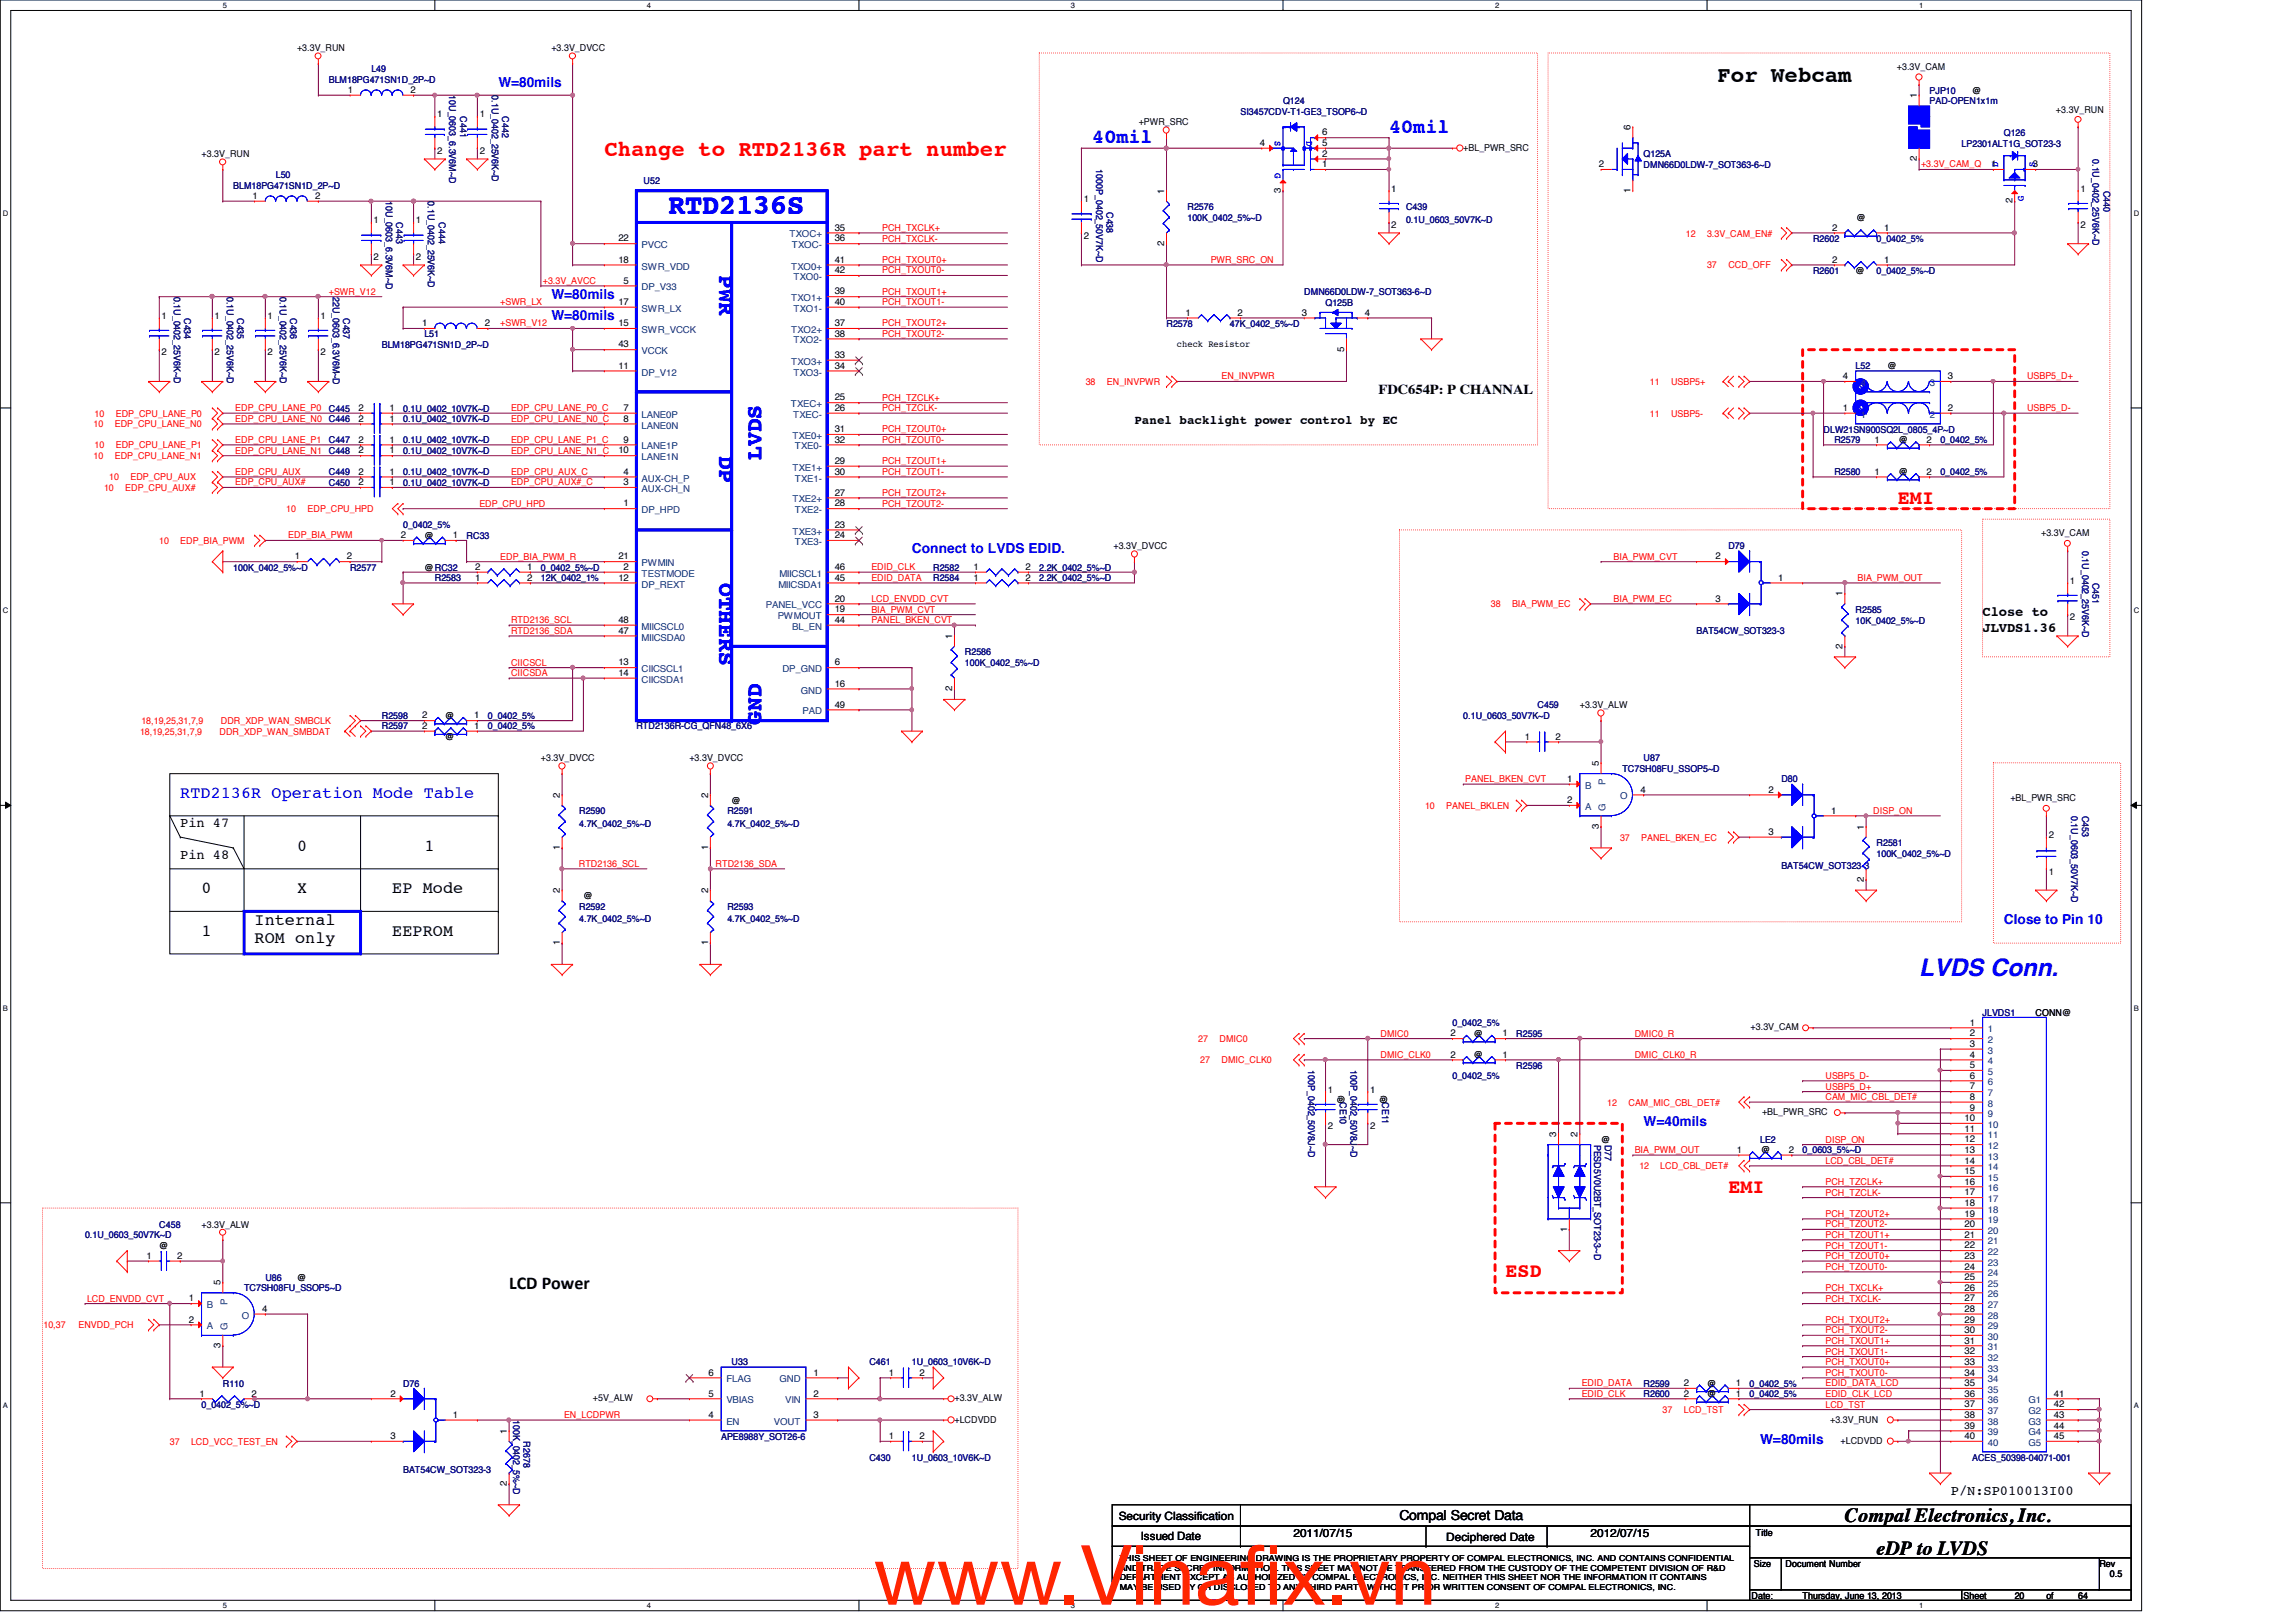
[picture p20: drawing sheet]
<svg xmlns="http://www.w3.org/2000/svg" width="297mm" height="210mm" viewBox="0 0 297 210" stroke-linecap="round" stroke-linejoin="round" font-family="sans-serif">
<defs><g id="words">
<g font-size="10.6" fill="#ff2600">
<text x="113" y="207.7">www.Vinaf</text>
<text x="160.4" y="207.7">ix.vn</text>
</g>
<text font-size="3.7" fill="#00f" x="86.4" y="27.7">RTD2136S</text>
<text font-size="3.1" fill="#00f" x="248.3" y="126.3">LVDS Conn.</text>
<text font-size="2.9" x="222.2" y="10.6">For Webcam</text>
<text font-size="2.9" fill="#f00" x="78.2" y="20.2">Change to RTD2136R part number</text>
<g font-size="2.9" fill="#00f">
<text x="93" y="35.6" transform="rotate(90 93 35.6)">PWR</text>
<text x="93" y="59" transform="rotate(90 93 59)">DP</text>
<text x="98.5" y="59.5" transform="rotate(-90 98.5 59.5)">LVDS</text>
<text x="93" y="75.4" transform="rotate(90 93 75.4)">OTHERS</text>
<text x="98.5" y="93.8" transform="rotate(-90 98.5 93.8)">GND</text>
</g>
<g font-size="2.6" fill="#00f">
<text x="179.7" y="17.2">40mil</text>
<text x="141.3" y="18.5">40mil</text>
</g>
<g font-size="2.6" fill="#f00">
<text x="245.5" y="65.2">EMI</text>
<text x="223.6" y="154.3">EMI</text>
<text x="194.8" y="165.3">ESD</text>
</g>
<g font-size="2.6">
<text x="238.7" y="197">Compal Electronics, Inc.</text>
<text x="242.8" y="201.2">eDP to LVDS</text>
</g>
<text font-size="2.3" x="65.9" y="166.8">LCD Power</text>
<text font-size="2.2" fill="#00f" x="23.3" y="103.3">RTD2136R Operation Mode Table</text>
<g font-size="2.2">
<text x="38.4" y="110.1">0</text>
<text x="54.9" y="110.1">1</text>
<text x="26.1" y="115.6">0</text>
<text x="32.9" y="119.7">Internal</text>
<text x="38.4" y="115.6">X</text>
<text x="50.8" y="115.6">EP Mode</text>
<text x="26.1" y="121.1">1</text>
<text x="32.9" y="122.1">ROM only</text>
<text x="50.8" y="121.1">EEPROM</text>
</g>
<g font-size="1.8" fill="#00f">
<text x="64.5" y="11.2">W=80mils</text>
<text x="71.3" y="41.4">W=80mils</text>
<text x="71.3" y="38.7">W=80mils</text>
<text x="118" y="71.6">Connect to LVDS EDID.</text>
<text x="259.2" y="119.6">Close to Pin 10</text>
<text x="212.6" y="145.7">W=40mils</text>
<text x="227.7" y="186.8">W=80mils</text>
</g>
<g font-size="1.8">
<text x="178.3" y="51">FDC654P: P CHANNAL</text>
<text x="256.5" y="79.7">Close to</text>
<text x="256.5" y="81.7">JLVDS1.36</text>
<text x="23.3" y="107">Pin 47</text>
<text x="23.3" y="111.1">Pin 48</text>
<text x="181.1" y="196.8">Compal Secret Data</text>
<text x="252.4" y="193.4">P/N:SP010013I00</text>
</g>
<text font-size="1.6" x="146.8" y="54.8">Panel backlight power control by EC</text>
<g font-size="1.5">
<text x="144.7" y="196.6">Security Classification</text>
<text x="147.6" y="199.3">Issued Date</text>
<text x="167.3" y="198.8">2011/07/15</text>
<text x="187.1" y="199.4">Deciphered Date</text>
<text x="205.8" y="198.8">2012/07/15</text>
</g>
<g font-size="1.2">
<text x="38.4" y="6.6">+3.3V_RUN</text>
<text x="71.3" y="6.6">+3.3V_DVCC</text>
<text x="245.4" y="9.1">+3.3V_CAM</text>
<text x="45" y="12">1</text>
<text x="53.1" y="12">2</text>
<text x="56.6" y="15.2">1</text>
<text x="62.1" y="15.2">1</text>
<text x="147.3" y="16.2">+PWR_SRC</text>
<text x="171.1" y="17.5">6</text>
<text x="210.9" y="16.8" transform="rotate(-90 210.9 16.8)">6</text>
<text x="248" y="12.7" transform="rotate(-90 248 12.7)">1</text>
<text x="255.1" y="12.1">@</text>
<text x="266" y="14.6">+3.3V_RUN</text>
<text x="26.1" y="20.3">+3.3V_RUN</text>
<text x="56.6" y="19.9">2</text>
<text x="62.1" y="19.9">2</text>
<text x="163" y="18.9">4</text>
<text x="171.1" y="20.3">2</text>
<text x="171.1" y="18.9">5</text>
<text x="171.1" y="21.6">1</text>
<text x="189.3" y="19.5">+BL_PWR_SRC</text>
<text x="206.8" y="21.6">2</text>
<text x="248" y="20.8" transform="rotate(-90 248 20.8)">2</text>
<text x="257.6" y="21.6">1</text>
<text x="263" y="21.6">3</text>
<text x="32.7" y="25.7">1</text>
<text x="40.8" y="25.7">2</text>
<text x="48.3" y="28.9">1</text>
<text x="53.8" y="28.9">1</text>
<text x="108" y="29.8">35</text>
<text x="140.2" y="26.2">1</text>
<text x="150.6" y="25.1" transform="rotate(-90 150.6 25.1)">1</text>
<text x="165.7" y="24.9" transform="rotate(-90 165.7 24.9)">3</text>
<text x="180" y="24.8">1</text>
<text x="180" y="29.5">2</text>
<text x="210.9" y="24.9" transform="rotate(-90 210.9 24.9)">1</text>
<text x="237" y="29.8">2</text>
<text x="240.2" y="28.6">@</text>
<text x="243.8" y="29.8">1</text>
<text x="260.3" y="26.3" transform="rotate(-90 260.3 26.3)">2</text>
<text x="269.2" y="24.8">1</text>
<text x="269.2" y="29.5">2</text>
<text x="48.3" y="33.7">2</text>
<text x="53.8" y="33.7">2</text>
<text x="80" y="34">18</text>
<text x="80" y="31.2">22</text>
<text x="108" y="31.2">36</text>
<text x="108" y="35.3">42</text>
<text x="108" y="34">41</text>
<text x="140.2" y="30.9">2</text>
<text x="150.6" y="31.8" transform="rotate(-90 150.6 31.8)">2</text>
<text x="237" y="34">2</text>
<text x="240.1" y="35.4">@</text>
<text x="243.8" y="34">1</text>
<text x="20.9" y="41.3">1</text>
<text x="27.8" y="41.3">1</text>
<text x="34.6" y="41.3">1</text>
<text x="41.5" y="41.3">1</text>
<text x="80" y="39.5">17</text>
<text x="80.7" y="36.7">5</text>
<text x="108" y="39.5">40</text>
<text x="108" y="38.1">39</text>
<text x="153.4" y="40.9">1</text>
<text x="160.1" y="40.9">2</text>
<text x="168.4" y="40.9">3</text>
<text x="176.6" y="40.9">4</text>
<text x="20.9" y="46">2</text>
<text x="27.8" y="46">2</text>
<text x="34.6" y="46">2</text>
<text x="41.5" y="46">2</text>
<text x="54.6" y="42.2">1</text>
<text x="62.7" y="42.2">2</text>
<text x="80" y="47.7">11</text>
<text x="80" y="45">43</text>
<text x="80" y="42.2">15</text>
<text x="108" y="47.7">34</text>
<text x="108" y="46.3">33</text>
<text x="108" y="43.6">38</text>
<text x="108" y="42.2">37</text>
<text x="152.3" y="44.9">check Resistor</text>
<text x="173.9" y="45.5" transform="rotate(-90 173.9 45.5)">5</text>
<text x="244.2" y="47.8">@</text>
<text x="46.4" y="53.2">2</text>
<text x="50.4" y="53.2">1</text>
<text x="80.7" y="53.2">7</text>
<text x="108" y="53.2">26</text>
<text x="108" y="51.8">25</text>
<text x="238.4" y="53.2">1</text>
<text x="238.4" y="49.1">4</text>
<text x="252" y="53.2">2</text>
<text x="252" y="49.1">3</text>
<text x="46.4" y="54.6">2</text>
<text x="46.4" y="57.3">2</text>
<text x="46.4" y="58.7">2</text>
<text x="50.4" y="54.6">1</text>
<text x="50.4" y="57.3">1</text>
<text x="50.4" y="58.7">1</text>
<text x="80" y="58.7">10</text>
<text x="80.7" y="54.6">8</text>
<text x="80.7" y="57.3">9</text>
<text x="108" y="57.3">32</text>
<text x="108" y="55.9">31</text>
<text x="242.5" y="57.3">1</text>
<text x="245.7" y="57.4">@</text>
<text x="249.3" y="57.3">2</text>
<text x="46.4" y="62.8">2</text>
<text x="46.4" y="61.4">2</text>
<text x="50.4" y="62.8">1</text>
<text x="50.4" y="61.4">1</text>
<text x="80.7" y="61.4">4</text>
<text x="80.7" y="62.8">3</text>
<text x="80.7" y="65.5">1</text>
<text x="108" y="61.4">30</text>
<text x="108" y="60">29</text>
<text x="108" y="65.5">28</text>
<text x="108" y="64.1">27</text>
<text x="242.5" y="61.4">1</text>
<text x="245.7" y="61.5">@</text>
<text x="249.3" y="61.4">2</text>
<text x="51.9" y="69.6">2</text>
<text x="54.9" y="69.7">@</text>
<text x="58.6" y="69.6">1</text>
<text x="108" y="69.6">24</text>
<text x="108" y="68.3">23</text>
<text x="144.1" y="71.1">+3.3V_DVCC</text>
<text x="264.1" y="69.4">+3.3V_CAM</text>
<text x="38.1" y="72.4">1</text>
<text x="44.9" y="72.4">2</text>
<text x="54.9" y="73.8">@RC32</text>
<text x="61.5" y="73.7">2</text>
<text x="61.5" y="75.1">1</text>
<text x="68.2" y="73.7">1</text>
<text x="68.2" y="75.1">2</text>
<text x="80" y="72.4">21</text>
<text x="80" y="75.1">12</text>
<text x="80.7" y="73.7">2</text>
<text x="108" y="77.9">20</text>
<text x="108" y="73.7">46</text>
<text x="108" y="75.1">45</text>
<text x="125.9" y="75.1">1</text>
<text x="125.9" y="73.7">1</text>
<text x="132.7" y="75.1">2</text>
<text x="132.7" y="73.7">2</text>
<text x="222" y="77.9">3</text>
<text x="222" y="72.4">2</text>
<text x="230" y="75.1">1</text>
<text x="238.4" y="77.2" transform="rotate(-90 238.4 77.2)">1</text>
<text x="267.8" y="75.6">1</text>
<text x="80" y="80.6">48</text>
<text x="80" y="82">47</text>
<text x="108" y="79.2">19</text>
<text x="108" y="80.6">44</text>
<text x="123.2" y="82.7" transform="rotate(-90 123.2 82.7)">1</text>
<text x="238.4" y="83.9" transform="rotate(-90 238.4 83.9)">2</text>
<text x="267.8" y="80.3">2</text>
<text x="80" y="86.1">13</text>
<text x="80" y="87.5">14</text>
<text x="108" y="86.1">6</text>
<text x="108" y="88.9">16</text>
<text x="123.2" y="89.4" transform="rotate(-90 123.2 89.4)">2</text>
<text x="54.6" y="93">2</text>
<text x="54.6" y="94.3">2</text>
<text x="57.6" y="93">@</text>
<text x="57.6" y="95.8">@</text>
<text x="61.3" y="93">1</text>
<text x="61.3" y="94.3">1</text>
<text x="108" y="91.6">49</text>
<text x="197.3" y="95.7">1</text>
<text x="201.2" y="95.7">2</text>
<text x="204.4" y="91.7">+3.3V_ALW</text>
<text x="70" y="98.5">+3.3V_DVCC</text>
<text x="89.2" y="98.5">+3.3V_DVCC</text>
<text x="202.7" y="101.2">1</text>
<text x="206.8" y="99.1" transform="rotate(-90 206.8 99.1)">5</text>
<text x="72.4" y="103.3" transform="rotate(-90 72.4 103.3)">2</text>
<text x="91.6" y="103.3" transform="rotate(-90 91.6 103.3)">2</text>
<text x="94.7" y="104">@</text>
<text x="202.7" y="103.9">2</text>
<text x="206.8" y="107.2" transform="rotate(-90 206.8 107.2)">3</text>
<text x="212.2" y="102.6">4</text>
<text x="228.8" y="102.6">2</text>
<text x="236.9" y="105.3">1</text>
<text x="241.1" y="107.4" transform="rotate(-90 241.1 107.4)">1</text>
<text x="260.1" y="103.7">+BL_PWR_SRC</text>
<text x="72.4" y="110" transform="rotate(-90 72.4 110)">1</text>
<text x="91.6" y="110" transform="rotate(-90 91.6 110)">1</text>
<text x="228.8" y="108">3</text>
<text x="265" y="113.2">1</text>
<text x="265" y="108.5">2</text>
<text x="72.4" y="115.6" transform="rotate(-90 72.4 115.6)">2</text>
<text x="75.5" y="116.3">@</text>
<text x="91.6" y="115.6" transform="rotate(-90 91.6 115.6)">2</text>
<text x="241.1" y="114.1" transform="rotate(-90 241.1 114.1)">2</text>
<text x="72.4" y="122.3" transform="rotate(-90 72.4 122.3)">1</text>
<text x="91.6" y="122.3" transform="rotate(-90 91.6 122.3)">1</text>
<text x="263.4" y="131.4">CONN@</text>
<text x="187.7" y="134.1">2</text>
<text x="187.7" y="136.9">2</text>
<text x="190.7" y="134.2">@</text>
<text x="190.7" y="136.9">@</text>
<text x="194.4" y="134.1">1</text>
<text x="194.4" y="136.9">1</text>
<text x="226.5" y="133.3">+3.3V_CAM</text>
<text x="254.8" y="132.7">1</text>
<text x="254.8" y="134.1">2</text>
<text x="254.8" y="135.5">3</text>
<text x="254.8" y="136.9">4</text>
<text x="171.8" y="141.4">1</text>
<text x="174.1" y="141.8" transform="rotate(180 174.1 141.8)">@</text>
<text x="177.2" y="141.4">1</text>
<text x="179.6" y="141.8" transform="rotate(180 179.6 141.8)">@</text>
<text x="254.8" y="138.2">5</text>
<text x="254.8" y="139.6">6</text>
<text x="254.8" y="141">7</text>
<text x="254.8" y="142.3">8</text>
<text x="254.8" y="143.7">9</text>
<text x="171.8" y="146.1">2</text>
<text x="177.2" y="146.1">2</text>
<text x="201.3" y="147.2" transform="rotate(-90 201.3 147.2)">3</text>
<text x="204.1" y="147.2" transform="rotate(-90 204.1 147.2)">2</text>
<text x="207.1" y="147.9">@</text>
<text x="224.7" y="149.2">1</text>
<text x="227.8" y="149.3">@</text>
<text x="228" y="144.3">+BL_PWR_SRC</text>
<text x="231.4" y="149.2">2</text>
<text x="254.2" y="145.1">10</text>
<text x="254.2" y="146.4">11</text>
<text x="254.2" y="147.8">12</text>
<text x="254.2" y="149.2">13</text>
<text x="254.2" y="150.6">14</text>
<text x="254.2" y="151.9">15</text>
<text x="254.2" y="153.3">16</text>
<text x="254.2" y="154.7">17</text>
<text x="20.6" y="161.6">@</text>
<text x="26.1" y="158.9">+3.3V_ALW</text>
<text x="202.7" y="159.4" transform="rotate(-90 202.7 159.4)">1</text>
<text x="254.2" y="156">18</text>
<text x="254.2" y="157.4">19</text>
<text x="254.2" y="158.8">20</text>
<text x="254.2" y="160.1">21</text>
<text x="254.2" y="161.5">22</text>
<text x="19" y="162.9">1</text>
<text x="22.9" y="162.9">2</text>
<text x="28.5" y="166.3" transform="rotate(-90 28.5 166.3)">5</text>
<text x="38.4" y="165.7">@</text>
<text x="254.2" y="162.9">23</text>
<text x="254.2" y="164.3">24</text>
<text x="254.2" y="165.7">25</text>
<text x="254.2" y="167">26</text>
<text x="24.4" y="168.4">1</text>
<text x="24.4" y="171.2">2</text>
<text x="33.9" y="169.8">4</text>
<text x="254.2" y="168.4">27</text>
<text x="254.2" y="169.8">28</text>
<text x="254.2" y="171.2">29</text>
<text x="254.2" y="172.5">30</text>
<text x="254.2" y="173.9">31</text>
<text x="28.5" y="174.5" transform="rotate(-90 28.5 174.5)">3</text>
<text x="91.6" y="178">6</text>
<text x="105.2" y="178">1</text>
<text x="115" y="178">1</text>
<text x="119" y="178">2</text>
<text x="217.8" y="179.4">2</text>
<text x="220.8" y="179.5">@</text>
<text x="224.6" y="179.4">1</text>
<text x="254.2" y="175.3">32</text>
<text x="254.2" y="176.6">33</text>
<text x="254.2" y="178">34</text>
<text x="254.2" y="179.4">35</text>
<text x="25.8" y="180.7">1</text>
<text x="32.6" y="180.7">2</text>
<text x="50.5" y="180.7">2</text>
<text x="58.6" y="183.5">1</text>
<text x="65.6" y="185.5" transform="rotate(-90 65.6 185.5)">1</text>
<text x="76.7" y="181.4">+5V_ALW</text>
<text x="91.6" y="180.7">5</text>
<text x="91.6" y="183.5">4</text>
<text x="105.2" y="180.7">2</text>
<text x="105.2" y="183.5">3</text>
<text x="123.5" y="184.1">+LCDVDD</text>
<text x="123.5" y="181.4">+3.3V_ALW</text>
<text x="217.8" y="180.7">2</text>
<text x="220.8" y="180.8">@</text>
<text x="224.6" y="180.7">1</text>
<text x="236.8" y="184.1">+3.3V_RUN</text>
<text x="254.2" y="180.7">36</text>
<text x="254.2" y="182.1">37</text>
<text x="254.2" y="183.5">38</text>
<text x="254.2" y="184.9">39</text>
<text x="265.7" y="180.7">41</text>
<text x="265.7" y="182.1">42</text>
<text x="265.7" y="183.5">43</text>
<text x="265.7" y="184.9">44</text>
<text x="50.5" y="186.2">3</text>
<text x="115" y="186.2">1</text>
<text x="119" y="186.2">2</text>
<text x="238.1" y="186.9">+LCDVDD</text>
<text x="254.2" y="186.2">40</text>
<text x="265.7" y="186.2">45</text>
<text x="65.6" y="192.3" transform="rotate(-90 65.6 192.3)">2</text>
<text x="226.9" y="202.7">Size</text>
<text x="227.2" y="198.8">Title</text>
<text x="231" y="202.7">Document Number</text>
<text x="271.6" y="202.7">Rev</text>
<text x="226.6" y="206.9">Date:</text>
<text x="233.2" y="206.9">Thursday, June 13, 2013</text>
<text x="254" y="206.9">Sheet</text>
<text x="260.6" y="206.9">20</text>
<text x="264.7" y="206.9">of</text>
<text x="268.9" y="206.9">64</text>
<text x="273" y="204.1">0.5</text>
</g>
<g font-size="1.2" fill="#000080">
<text x="42.5" y="10.7">BLM18PG471SN1D_2P~D</text>
<text x="48" y="9.4">L49</text>
<text x="58.1" y="12.3" transform="rotate(90 58.1 12.3)">10U_0603_6.3V6M~D</text>
<text x="59.5" y="15.1" transform="rotate(90 59.5 15.1)">C441</text>
<text x="63.6" y="12.3" transform="rotate(90 63.6 12.3)">0.1U_0402_25V6K~D</text>
<text x="65" y="15.1" transform="rotate(90 65 15.1)">C442</text>
<text x="160.5" y="14.9">SI3457CDV-T1-GE3_TSOP6~D</text>
<text x="166" y="13.5">Q124</text>
<text x="249.6" y="12.1">PJP10</text>
<text x="249.6" y="13.5">PAD-OPEN1x1m</text>
<text x="259.2" y="17.6">Q126</text>
<text x="35.7" y="23.1">L50</text>
<text x="83.3" y="23.9">U52</text>
<text x="141.8" y="21.9" transform="rotate(90 141.8 21.9)">1000P_0402_50V7K~D</text>
<text x="212.6" y="20.3">Q125A</text>
<text x="212.6" y="21.7">DMN66D0LDW-7_SOT363-6~D</text>
<text x="253.8" y="19">LP2301ALT1G_SOT23-3</text>
<text x="270.7" y="20.6" transform="rotate(90 270.7 20.6)">0.1U_0402_25V6K~D</text>
<text x="30.2" y="24.4">BLM18PG471SN1D_2P~D</text>
<text x="49.9" y="26" transform="rotate(90 49.9 26)">10U_0603_6.3V6M~D</text>
<text x="51.3" y="28.8" transform="rotate(90 51.3 28.8)">C443</text>
<text x="55.4" y="26" transform="rotate(90 55.4 26)">0.1U_0402_25V6K~D</text>
<text x="56.8" y="28.8" transform="rotate(90 56.8 28.8)">C444</text>
<text x="143.2" y="27.4" transform="rotate(90 143.2 27.4)">C438</text>
<text x="153.6" y="27.2">R2576</text>
<text x="153.6" y="28.6">100K_0402_5%~D</text>
<text x="181.9" y="27.2">C439</text>
<text x="181.9" y="28.8">0.1U_0603_50V7K~D</text>
<text x="272.1" y="24.7" transform="rotate(90 272.1 24.7)">C440</text>
<text x="234.6" y="31.3">R2602</text>
<text x="234.6" y="35.4">R2601</text>
<text x="242.8" y="35.4">0_0402_5%~D</text>
<text x="242.8" y="31.3">0_0402_5%</text>
<text x="22.5" y="38.4" transform="rotate(90 22.5 38.4)">0.1U_0402_25V6K~D</text>
<text x="23.8" y="41.1" transform="rotate(90 23.8 41.1)">C434</text>
<text x="29.3" y="38.4" transform="rotate(90 29.3 38.4)">0.1U_0402_25V6K~D</text>
<text x="30.7" y="41.1" transform="rotate(90 30.7 41.1)">C435</text>
<text x="36.2" y="38.4" transform="rotate(90 36.2 38.4)">0.1U_0402_25V6K~D</text>
<text x="37.5" y="41.1" transform="rotate(90 37.5 41.1)">C436</text>
<text x="43" y="38.4" transform="rotate(90 43 38.4)">22U_0603_6.3V6M~D</text>
<text x="44.4" y="41.1" transform="rotate(90 44.4 41.1)">C437</text>
<text x="168.7" y="38.1">DMN66D0LDW-7_SOT363-6~D</text>
<text x="171.5" y="39.5">Q125B</text>
<text x="49.4" y="45">BLM18PG471SN1D_2P~D</text>
<text x="54.9" y="43.6">L51</text>
<text x="150.9" y="42.3">R2578</text>
<text x="159.1" y="42.3">47K_0402_5%~D</text>
<text x="240.1" y="47.8">L52</text>
<text x="42.5" y="53.3">C445</text>
<text x="52.2" y="53.3">0.1U_0402_10V7K~D</text>
<text x="42.5" y="54.6">C446</text>
<text x="42.5" y="57.4">C447</text>
<text x="42.5" y="58.7">C448</text>
<text x="52.2" y="54.6">0.1U_0402_10V7K~D</text>
<text x="52.2" y="57.4">0.1U_0402_10V7K~D</text>
<text x="52.2" y="58.7">0.1U_0402_10V7K~D</text>
<text x="235.9" y="56">DLW21SN900SQ2L_0805_4P~D</text>
<text x="237.3" y="57.4">R2579</text>
<text x="251" y="57.4">0_0402_5%</text>
<text x="42.5" y="62.9">C450</text>
<text x="42.5" y="61.5">C449</text>
<text x="52.2" y="62.9">0.1U_0402_10V7K~D</text>
<text x="52.2" y="61.5">0.1U_0402_10V7K~D</text>
<text x="237.3" y="61.5">R2580</text>
<text x="251" y="61.5">0_0402_5%</text>
<text x="52.2" y="68.3">0_0402_5%</text>
<text x="60.4" y="69.7">RC33</text>
<text x="223.6" y="71.1">D79</text>
<text x="269.4" y="71.3" transform="rotate(90 269.4 71.3)">0.1U_0402_25V6K~D</text>
<text x="30.2" y="73.8">100K_0402_5%~D</text>
<text x="45.3" y="73.8">R2577</text>
<text x="56.3" y="75.2">R2583</text>
<text x="70" y="75.2">12K_0402_1%</text>
<text x="70" y="73.8">0_0402_5%~D</text>
<text x="120.7" y="75.2">R2584</text>
<text x="120.7" y="73.8">R2582</text>
<text x="134.4" y="75.2">2.2K_0402_5%~D</text>
<text x="134.4" y="73.8">2.2K_0402_5%~D</text>
<text x="270.7" y="75.4" transform="rotate(90 270.7 75.4)">C451</text>
<text x="219.5" y="82">BAT54CW_SOT323-3</text>
<text x="240.1" y="79.3">R2585</text>
<text x="240.1" y="80.7">10K_0402_5%~D</text>
<text x="124.8" y="84.8">R2586</text>
<text x="124.8" y="86.1">100K_0402_5%~D</text>
<text x="49.4" y="93">R2598</text>
<text x="49.4" y="94.4">R2597</text>
<text x="63.1" y="93">0_0402_5%</text>
<text x="63.1" y="94.4">0_0402_5%</text>
<text x="82.3" y="94.4">RTD2136R-CG_QFN48_6X6</text>
<text x="189.3" y="93">0.1U_0603_50V7K~D</text>
<text x="198.9" y="91.7">C459</text>
<text x="209.9" y="99.9">TC7SH08FU_SSOP5~D</text>
<text x="212.6" y="98.5">U87</text>
<text x="230.5" y="101.3">D80</text>
<text x="74.9" y="105.4">R2590</text>
<text x="74.9" y="107">4.7K_0402_5%~D</text>
<text x="94.1" y="105.4">R2591</text>
<text x="94.1" y="107">4.7K_0402_5%~D</text>
<text x="268" y="105.6" transform="rotate(90 268 105.6)">0.1U_0603_50V7K~D</text>
<text x="269.4" y="105.6" transform="rotate(90 269.4 105.6)">C453</text>
<text x="230.5" y="112.5">BAT54CW_SOT323-3</text>
<text x="242.8" y="109.5">R2581</text>
<text x="242.8" y="110.9">100K_0402_5%~D</text>
<text x="74.9" y="117.7">R2592</text>
<text x="74.9" y="119.3">4.7K_0402_5%~D</text>
<text x="94.1" y="117.7">R2593</text>
<text x="94.1" y="119.3">4.7K_0402_5%~D</text>
<text x="256.5" y="131.4">JLVDS1</text>
<text x="187.9" y="132.8">0_0402_5%</text>
<text x="196.2" y="134.2">R2595</text>
<text x="169.2" y="138.5" transform="rotate(90 169.2 138.5)">100P_0402_50V8J~D</text>
<text x="173.4" y="142.6" transform="rotate(90 173.4 142.6)">CE10</text>
<text x="174.7" y="138.5" transform="rotate(90 174.7 138.5)">100P_0402_50V8J~D</text>
<text x="178.8" y="142.6" transform="rotate(90 178.8 142.6)">CE11</text>
<text x="187.9" y="139.7">0_0402_5%</text>
<text x="196.2" y="138.3">R2596</text>
<text x="206.2" y="148.1" transform="rotate(90 206.2 148.1)">PESD5V0U2BT_SOT23-3~D</text>
<text x="207.6" y="148.1" transform="rotate(90 207.6 148.1)">D77</text>
<text x="227.7" y="147.9">LE2</text>
<text x="233.2" y="149.3">0_0603_5%~D</text>
<text x="11" y="160.2">0.1U_0603_50V7K~D</text>
<text x="20.6" y="158.9">C458</text>
<text x="31.6" y="167.1">TC7SH08FU_SSOP5~D</text>
<text x="34.3" y="165.7">U86</text>
<text x="28.8" y="179.5">R110</text>
<text x="52.2" y="179.5">D76</text>
<text x="94.7" y="176.7">U33</text>
<text x="112.5" y="176.7">C461</text>
<text x="118" y="176.7">1U_0603_10V6K~D</text>
<text x="212.6" y="179.5">R2599</text>
<text x="226.4" y="179.5">0_0402_5%</text>
<text x="26.1" y="182.2">0_0402_5%~D</text>
<text x="66.4" y="183.8" transform="rotate(90 66.4 183.8)">100K_0402_5%~D</text>
<text x="212.6" y="180.8">R2600</text>
<text x="226.4" y="180.8">0_0402_5%</text>
<text x="52.2" y="190.7">BAT54CW_SOT323-3</text>
<text x="67.7" y="186.5" transform="rotate(90 67.7 186.5)">R2678</text>
<text x="93.3" y="186.3">APE8988Y_SOT26-6</text>
<text x="112.5" y="189">C430</text>
<text x="118" y="189">1U_0603_10V6K~D</text>
<text x="255.1" y="189">ACES_50398-04071-001</text>
</g>
<g font-size="1.2" fill="#00f">
<text x="164.9" y="18.2" transform="rotate(90 164.9 18.2)">S</text>
<text x="164.9" y="22.4" transform="rotate(90 164.9 22.4)">G</text>
<text x="169" y="18.2" transform="rotate(90 169 18.2)">D</text>
<text x="258.5" y="21.7" transform="rotate(-90 258.5 21.7)">D</text>
<text x="263.3" y="21.7" transform="rotate(-90 263.3 21.7)">S</text>
<text x="261.8" y="26" transform="rotate(-90 261.8 26)">G</text>
</g>
<g font-size="1.2" fill="#f00">
<text x="248.5" y="21.7">+3.3V_CAM_Q</text>
<text x="114.1" y="29.9">PCH_TXCLK+</text>
<text x="114.1" y="34">PCH_TXOUT0+</text>
<text x="114.1" y="35.4">PCH_TXOUT0-</text>
<text x="114.1" y="31.3">PCH_TXCLK-</text>
<text x="156.6" y="34">PWR_SRC_ON</text>
<text x="218.1" y="30.6">12</text>
<text x="220.8" y="30.6">3.3V_CAM_EN#</text>
<text x="220.8" y="34.7">37</text>
<text x="223.6" y="34.7">CCD_OFF</text>
<text x="42.5" y="38.1">+SWR_V12</text>
<text x="64.7" y="39.5">+SWR_LX</text>
<text x="70.2" y="36.7">+3.3V_AVCC</text>
<text x="114.1" y="38.1">PCH_TXOUT1+</text>
<text x="114.1" y="39.5">PCH_TXOUT1-</text>
<text x="64.7" y="42.2">+SWR_V12</text>
<text x="114.1" y="42.2">PCH_TXOUT2+</text>
<text x="114.1" y="43.6">PCH_TXOUT2-</text>
<text x="12.2" y="53.9">10</text>
<text x="15" y="53.9">EDP_CPU_LANE_P0</text>
<text x="30.4" y="53.2">EDP_CPU_LANE_P0</text>
<text x="66.1" y="53.2">EDP_CPU_LANE_P0_C</text>
<text x="114.1" y="51.9">PCH_TZCLK+</text>
<text x="114.1" y="53.2">PCH_TZCLK-</text>
<text x="140.5" y="49.8">38</text>
<text x="143.2" y="49.8">EN_INVPWR</text>
<text x="158" y="49.1">EN_INVPWR</text>
<text x="213.4" y="53.9">11</text>
<text x="213.4" y="49.8">11</text>
<text x="216.2" y="53.9">USBP5-</text>
<text x="216.2" y="49.8">USBP5+</text>
<text x="262.3" y="53.2">USBP5_D-</text>
<text x="262.3" y="49.1">USBP5_D+</text>
<text x="12.1" y="55.3">10</text>
<text x="12.1" y="59.4">10</text>
<text x="12.2" y="58">10</text>
<text x="14.9" y="55.3">EDP_CPU_LANE_N0</text>
<text x="14.9" y="59.4">EDP_CPU_LANE_N1</text>
<text x="15" y="58">EDP_CPU_LANE_P1</text>
<text x="30.4" y="58.7">EDP_CPU_LANE_N1</text>
<text x="30.4" y="54.6">EDP_CPU_LANE_N0</text>
<text x="30.4" y="57.3">EDP_CPU_LANE_P1</text>
<text x="66.1" y="58.7">EDP_CPU_LANE_N1_C</text>
<text x="66.1" y="57.3">EDP_CPU_LANE_P1_C</text>
<text x="66.1" y="54.6">EDP_CPU_LANE_N0_C</text>
<text x="114.1" y="56">PCH_TZOUT0+</text>
<text x="114.1" y="57.3">PCH_TZOUT0-</text>
<text x="13.5" y="63.5">10</text>
<text x="14.1" y="62.1">10</text>
<text x="16.2" y="63.5">EDP_CPU_AUX#</text>
<text x="16.9" y="62.1">EDP_CPU_AUX</text>
<text x="30.4" y="62.8">EDP_CPU_AUX#</text>
<text x="30.4" y="61.5">EDP_CPU_AUX</text>
<text x="62" y="65.6">EDP_CPU_HPD</text>
<text x="66.1" y="61.5">EDP_CPU_AUX_C</text>
<text x="66.1" y="62.8">EDP_CPU_AUX#_C</text>
<text x="114.1" y="65.6">PCH_TZOUT2-</text>
<text x="114.1" y="64.2">PCH_TZOUT2+</text>
<text x="114.1" y="60.1">PCH_TZOUT1+</text>
<text x="114.1" y="61.5">PCH_TZOUT1-</text>
<text x="20.6" y="70.4">10</text>
<text x="23.3" y="70.4">EDP_BIA_PWM</text>
<text x="37" y="66.3">10</text>
<text x="37.3" y="69.7">EDP_BIA_PWM</text>
<text x="39.8" y="66.3">EDP_CPU_HPD</text>
<text x="64.7" y="72.4">EDP_BIA_PWM_R</text>
<text x="112.7" y="73.8">EDID_CLK</text>
<text x="112.7" y="75.2">EDID_DATA</text>
<text x="112.7" y="77.9">LCD_ENVDD_CVT</text>
<text x="208.7" y="77.9">BIA_PWM_EC</text>
<text x="208.7" y="72.4">BIA_PWM_CVT</text>
<text x="240.3" y="75.2">BIA_PWM_OUT</text>
<text x="66.1" y="82">RTD2136_SDA</text>
<text x="66.1" y="80.6">RTD2136_SCL</text>
<text x="112.7" y="79.3">BIA_PWM_CVT</text>
<text x="112.7" y="80.6">PANEL_BKEN_CVT</text>
<text x="192.9" y="78.6">38</text>
<text x="195.6" y="78.6">BIA_PWM_EC</text>
<text x="66.1" y="86.1">CIICSCL</text>
<text x="66.1" y="87.5">CIICSDA</text>
<text x="18.1" y="95.1">18,19,25,31,7,9</text>
<text x="18.3" y="93.7">18,19,25,31,7,9</text>
<text x="28.4" y="95.1">DDR_XDP_WAN_SMBDAT</text>
<text x="28.6" y="93.7">DDR_XDP_WAN_SMBCLK</text>
<text x="189.6" y="101.2">PANEL_BKEN_CVT</text>
<text x="184.4" y="104.7">10</text>
<text x="187.1" y="104.7">PANEL_BKLEN</text>
<text x="242.4" y="105.3">DISP_ON</text>
<text x="74.9" y="112.2">RTD2136_SCL</text>
<text x="92.6" y="112.2">RTD2136_SDA</text>
<text x="209.6" y="108.8">37</text>
<text x="212.3" y="108.8">PANEL_BKEN_EC</text>
<text x="155" y="134.9">27</text>
<text x="155.3" y="137.6">27</text>
<text x="157.8" y="134.9">DMIC0</text>
<text x="158" y="137.6">DMIC_CLK0</text>
<text x="178.6" y="134.2">DMIC0</text>
<text x="178.6" y="136.9">DMIC_CLK0</text>
<text x="211.5" y="134.2">DMIC0_R</text>
<text x="211.5" y="136.9">DMIC_CLK0_R</text>
<text x="207.9" y="143.1">12</text>
<text x="210.7" y="143.1">CAM_MIC_CBL_DET#</text>
<text x="236.2" y="141">USBP5_D+</text>
<text x="236.2" y="139.6">USBP5_D-</text>
<text x="236.2" y="142.4">CAM_MIC_CBL_DET#</text>
<text x="211.5" y="149.2">BIA_PWM_OUT</text>
<text x="236.2" y="147.9">DISP_ON</text>
<text x="212.1" y="151.3">12</text>
<text x="214.8" y="151.3">LCD_CBL_DET#</text>
<text x="236.2" y="153.3">PCH_TZCLK+</text>
<text x="236.2" y="154.7">PCH_TZCLK-</text>
<text x="236.2" y="150.6">LCD_CBL_DET#</text>
<text x="236.2" y="161.6">PCH_TZOUT1-</text>
<text x="236.2" y="160.2">PCH_TZOUT1+</text>
<text x="236.2" y="157.5">PCH_TZOUT2+</text>
<text x="236.2" y="158.8">PCH_TZOUT2-</text>
<text x="236.2" y="164.3">PCH_TZOUT0-</text>
<text x="236.2" y="162.9">PCH_TZOUT0+</text>
<text x="236.2" y="167">PCH_TXCLK+</text>
<text x="5.6" y="171.9">10,37</text>
<text x="10.2" y="171.9">ENVDD_PCH</text>
<text x="11.3" y="168.4">LCD_ENVDD_CVT</text>
<text x="236.2" y="168.4">PCH_TXCLK-</text>
<text x="236.2" y="173.9">PCH_TXOUT1+</text>
<text x="236.2" y="171.2">PCH_TXOUT2+</text>
<text x="236.2" y="172.6">PCH_TXOUT2-</text>
<text x="204.6" y="179.4">EDID_DATA</text>
<text x="236.2" y="178.1">PCH_TXOUT0-</text>
<text x="236.2" y="176.7">PCH_TXOUT0+</text>
<text x="236.2" y="175.3">PCH_TXOUT1-</text>
<text x="236.2" y="179.4">EDID_DATA_LCD</text>
<text x="73" y="183.5">EN_LCDPWR</text>
<text x="204.6" y="180.8">EDID_CLK</text>
<text x="215.1" y="182.9">37</text>
<text x="217.8" y="182.9">LCD_TST</text>
<text x="236.2" y="180.8">EDID_CLK_LCD</text>
<text x="236.2" y="182.2">LCD_TST</text>
<text x="22" y="187">37</text>
<text x="24.7" y="187">LCD_VCC_TEST_EN</text>
</g>
<g font-size="1.2" fill="#004080">
<text x="83" y="34.9">SWR_VDD</text>
<text x="83" y="32.1">PVCC</text>
<text x="102.1" y="30.7">TXOC+</text>
<text x="102.4" y="34.9">TXO0+</text>
<text x="102.4" y="32.1">TXOC-</text>
<text x="83" y="37.6">DP_V33</text>
<text x="83" y="40.3">SWR_LX</text>
<text x="102.4" y="39">TXO1+</text>
<text x="102.7" y="40.3">TXO1-</text>
<text x="102.7" y="36.2">TXO0-</text>
<text x="83" y="45.8">VCCK</text>
<text x="83" y="43.1">SWR_VCCK</text>
<text x="102.4" y="47.2">TXO3+</text>
<text x="102.4" y="43.1">TXO2+</text>
<text x="102.7" y="44.5">TXO2-</text>
<text x="83" y="48.6">DP_V12</text>
<text x="102.3" y="52.7">TXEC+</text>
<text x="102.7" y="48.6">TXO3-</text>
<text x="240.7" y="50">4</text>
<text x="249.7" y="50">3</text>
<text x="83" y="54.1">LANE0P</text>
<text x="83" y="55.5">LANE0N</text>
<text x="83" y="58.2">LANE1P</text>
<text x="83" y="59.6">LANE1N</text>
<text x="102.5" y="56.8">TXE0+</text>
<text x="102.6" y="54.1">TXEC-</text>
<text x="102.8" y="58.2">TXE0-</text>
<text x="240.7" y="54.1">1</text>
<text x="249.7" y="54.1">2</text>
<text x="83" y="62.3">AUX-CH_P</text>
<text x="83" y="63.7">AUX-CH_N</text>
<text x="102.5" y="60.9">TXE1+</text>
<text x="102.5" y="65">TXE2+</text>
<text x="102.8" y="62.3">TXE1-</text>
<text x="83" y="66.4">DP_HPD</text>
<text x="102.5" y="69.2">TXE3+</text>
<text x="102.8" y="66.4">TXE2-</text>
<text x="102.8" y="70.5">TXE3-</text>
<text x="83" y="73.3">PWMIN</text>
<text x="83" y="74.6">TESTMODE</text>
<text x="83" y="76">DP_REXT</text>
<text x="100.7" y="76">MIICSDA1</text>
<text x="100.8" y="74.6">MIICSCL1</text>
<text x="83" y="81.5">MIICSCL0</text>
<text x="83" y="82.9">MIICSDA0</text>
<text x="99.1" y="78.7">PANEL_VCC</text>
<text x="100.6" y="80.1">PWMOUT</text>
<text x="102.5" y="81.5">BL_EN</text>
<text x="83" y="87">CIICSCL1</text>
<text x="83" y="88.3">CIICSDA1</text>
<text x="101.2" y="87">DP_GND</text>
<text x="103.6" y="89.7">GND</text>
<text x="103.8" y="92.5">PAD</text>
<text x="207.7" y="101.6" transform="rotate(-90 207.7 101.6)">P</text>
<text x="205.1" y="102.1">B</text>
<text x="205.1" y="104.8">A</text>
<text x="207.7" y="104.9" transform="rotate(-90 207.7 104.9)">G</text>
<text x="209.6" y="103.5">O</text>
<text x="257.2" y="133.6">1</text>
<text x="257.2" y="135">2</text>
<text x="257.2" y="136.4">3</text>
<text x="257.2" y="137.8">4</text>
<text x="257.2" y="139.1">5</text>
<text x="257.2" y="140.5">6</text>
<text x="257.2" y="141.9">7</text>
<text x="257.2" y="143.2">8</text>
<text x="257.2" y="144.6">9</text>
<text x="257.2" y="146">10</text>
<text x="257.2" y="147.3">11</text>
<text x="257.2" y="148.7">12</text>
<text x="257.2" y="150.1">13</text>
<text x="257.2" y="151.5">14</text>
<text x="257.2" y="152.8">15</text>
<text x="257.2" y="154.2">16</text>
<text x="257.2" y="155.6">17</text>
<text x="257.2" y="156.9">18</text>
<text x="257.2" y="158.3">19</text>
<text x="257.2" y="159.7">20</text>
<text x="257.2" y="161">21</text>
<text x="257.2" y="162.4">22</text>
<text x="257.2" y="163.8">23</text>
<text x="257.2" y="165.2">24</text>
<text x="257.2" y="166.5">25</text>
<text x="257.2" y="167.9">26</text>
<text x="26.8" y="169.3">B</text>
<text x="26.8" y="172">A</text>
<text x="29.4" y="172.1" transform="rotate(-90 29.4 172.1)">G</text>
<text x="29.4" y="168.8" transform="rotate(-90 29.4 168.8)">P</text>
<text x="31.3" y="170.6">O</text>
<text x="257.2" y="169.3">27</text>
<text x="257.2" y="170.6">28</text>
<text x="257.2" y="172">29</text>
<text x="257.2" y="173.4">30</text>
<text x="94" y="178.9">FLAG</text>
<text x="100.8" y="178.9">GND</text>
<text x="257.2" y="174.8">31</text>
<text x="257.2" y="176.1">32</text>
<text x="257.2" y="177.5">33</text>
<text x="257.2" y="178.9">34</text>
<text x="94" y="181.6">VBIAS</text>
<text x="94" y="184.4">EN</text>
<text x="100.1" y="184.4">VOUT</text>
<text x="101.6" y="181.6">VIN</text>
<text x="257.2" y="180.3">35</text>
<text x="257.2" y="181.6">36</text>
<text x="257.2" y="183">37</text>
<text x="257.2" y="184.4">38</text>
<text x="257.2" y="185.8">39</text>
<text x="262.4" y="181.6">G1</text>
<text x="262.4" y="183">G2</text>
<text x="262.4" y="184.4">G3</text>
<text x="262.4" y="185.8">G4</text>
<text x="257.2" y="187.1">40</text>
<text x="262.4" y="187.1">G5</text>
</g>
<g font-size="1.1">
<text x="144.9" y="203.2">AND TRADE SECRET INFORMATION. THIS SHEET MAY NOT BE TRANSFERED FROM THE CUSTODY OF THE COMPETENT DIVISION OF R&amp;D</text>
<text x="144.9" y="202">THIS SHEET OF ENGINEERING DRAWING IS THE PROPRIETARY PROPERTY OF COMPAL ELECTRONICS, INC. AND CONTAINS CONFIDENTIAL</text>
<text x="144.9" y="204.5">DEPARTMENT EXCEPT AS AUTHORIZED BY COMPAL ELECTRONICS, INC. NEITHER THIS SHEET NOR THE INFORMATION IT CONTAINS</text>
<text x="144.9" y="205.7">MAY BE USED BY OR DISCLOSED TO ANY THIRD PARTY WITHOUT PRIOR WRITTEN CONSENT OF COMPAL ELECTRONICS, INC.</text>
</g>
<g font-size="1">
<text x="28.8" y="1">5</text>
<text x="83.7" y="1">4</text>
<text x="138.6" y="1">3</text>
<text x="193.4" y="1">2</text>
<text x="248.3" y="1">1</text>
<text x=".4" y="27.9">D</text>
<text x="276.1" y="27.9">D</text>
<text x=".4" y="79.4">C</text>
<text x="276.1" y="79.4">C</text>
<text x=".4" y="130.8">B</text>
<text x="276.1" y="130.8">B</text>
<text x=".4" y="182.2">A</text>
<text x="276.1" y="182.2">A</text>
<text x="28.8" y="208.1">5</text>
<text x="83.7" y="208.1">4</text>
<text x="138.6" y="208.1">3</text>
<text x="193.4" y="208.1">2</text>
<text x="248.3" y="208.1">1</text>
</g>
</g></defs>
<path d="M0 0h277.1v208.4h-277.1zM1.4 1.4h274.3v205.7h-274.3z" fill="none" stroke="#000" stroke-width=".13"/>
<g fill="#fff">
<path d="M28.8 .1h.6v1.1h-.6z"/>
<path d="M28.8 207.2h.6v1.1h-.6z"/>
</g>
<path d="M56.3 0v1.4M56.3 207.1v1.3" fill="none" stroke="#000" stroke-width=".13"/>
<g fill="#fff">
<path d="M83.7 .1h.5v1.1h-.5z"/>
<path d="M83.7 207.2h.5v1.1h-.5z"/>
</g>
<path d="M111.1 0v1.4M111.1 207.1v1.3" fill="none" stroke="#000" stroke-width=".13"/>
<g fill="#fff">
<path d="M138.6 .1h.5v1.1h-.5z"/>
<path d="M138.6 207.2h.5v1.1h-.5z"/>
</g>
<path d="M166 0v1.4M166 207.1v1.3" fill="none" stroke="#000" stroke-width=".13"/>
<g fill="#fff">
<path d="M193.4 .1h.6v1.1h-.6z"/>
<path d="M193.4 207.2h.6v1.1h-.6z"/>
</g>
<path d="M220.8 0v1.4M220.8 207.1v1.3" fill="none" stroke="#000" stroke-width=".13"/>
<g fill="#fff">
<path d="M248.3 .1h.5v1.1h-.5z"/>
<path d="M248.3 207.2h.5v1.1h-.5z"/>
<path d="M.4 27.1h.7v1.1h-.7z"/>
<path d="M276.1 27.1h.7v1.1h-.7z"/>
<path d="M.4 78.5h.7v1.1h-.7z"/>
<path d="M276.1 78.5h.7v1.1h-.7z"/>
</g>
<path d="M0 52.8h1.4M275.7 52.8h1.4" fill="none" stroke="#000" stroke-width=".13"/>
<g fill="#fff">
<path d="M.4 129.9h.6v1.1h-.6z"/>
<path d="M276.1 129.9h.6v1.1h-.6z"/>
</g>
<path d="M0 104.2h1.4M.7 103.8l.7 .4-.7 .4zM275.7 104.2l.7-.4v.8zM275.7 104.2h1.4" fill="none" stroke="#000" stroke-width=".13"/>
<path d="M.7 103.8l.7 .4-.7 .4zM275.7 104.2l.7-.4v.8z" fill="#000"/>
<g fill="#fff">
<path d="M.4 181.4h.6v1.1h-.6z"/>
<path d="M276.1 181.4h.6v1.1h-.6z"/>
</g>
<g fill="none" stroke="#000" stroke-width=".13">
<path d="M22 100.1h42.5v23.3h-42.5zM22 105.6h.1M22 112.4h42.5M22 105.6l1.3 2.7M22 117.9h42.5M22 105.6h42.5M23.3 108.3h.1M23.3 108.3l6.9 1.4M30.2 109.7h.1M30.2 109.7l1.4 2.7M31.6 105.6v17.8M46.6 105.6v17.8"/>
<path d="M64.5 112.4h.1M64.5 117.9h.1M64.5 105.6h.1M31.6 123.4h.1M46.6 123.4h.1M0 155.7h1.4M275.7 155.7h1.4"/>
</g>
<path d="M134.4 6.9h64.5v50.7h-64.5zM200.3 6.9h72.7v58.9h-72.7zM181.1 68.6h72.7v50.7h-72.7zM256.5 67.2h16.5v17.8h-16.5zM257.9 98.7h16.5v23.3h-16.5zM5.5 156.3h126.2v46.7h-126.2z" fill="none" stroke="#f00" stroke-width=".13" stroke-dasharray="0 .3"/>
<path d="M31.6 117.9h15v5.5h-15z" fill="none" stroke="#00f" stroke-width=".38"/>
<path d="M233.2 45.3h27.4v20.5h-27.4zM193.4 145.4h16.5v21.9h-16.5z" fill="none" stroke="#f00" stroke-width=".38" stroke-dasharray=".8 .8"/>
<g fill="none" stroke="#800040" stroke-width=".13">
<path d="M28.8 59h.1M28.8 54.9h.1M28.8 53.5h.1M28.8 57.6h.1M28.8 59h17.8M28.8 57.6h17.8M28.8 53.5h17.8M28.8 54.9h17.8M50.8 59h.1M50.8 57.6h.1M50.8 53.5h.1M50.8 54.9h.1"/>
<path d="M50.8 59h27.4M50.8 57.6h27.4M50.8 53.5h27.4M50.8 54.9h27.4M234.6 53.5h.1M234.6 53.5h4.1M252.4 49.4h.1M252.4 49.4h5.5M257.9 49.4h.1M257.9 49.4v8.2M259.2 53.5h.1M259.2 53.5h9.7"/>
<path d="M28.8 63.1h.1M28.8 61.7h.1M28.8 61.7h17.8M28.8 63.1h17.8M50.8 61.7h.1M50.8 63.1h.1M50.8 61.7h27.4M50.8 63.1h27.4M52.2 65.8h.1M52.2 65.8h26M267.5 71.3h.1M267.5 79.5h.1"/>
<path d="M267.5 71.3v4.1M267.5 79.5v2.8"/>
</g>
<circle cx="259.2" cy="53.5" r=".26" fill="#f0f"/>
<circle cx="259.2" cy="53.5" r=".26" fill="none" stroke="#f0f" stroke-width=".13"/>
<path d="M234.6 53.5h.1M234.6 53.5v8.2M249.6 57.6h.1M249.6 57.6h8.3M259.2 53.5h.1M259.2 53.5v8.2h-9.6M249.6 61.7h.1" fill="none" stroke="#800040" stroke-width=".13"/>
<path d="M234.4 53.3l.1-.1 .2 .1v.3l-.2 .1-.1-.1z" fill-rule="evenodd" fill="#f0f"/>
<path d="M234.4 53.3l.1-.1 .2 .1v.3l-.2 .1-.1-.1z" fill="none" stroke="#f0f" stroke-width=".13"/>
<path d="M235.9 49.4h.1M235.9 57.6h.1M235.9 49.4v8.2M235.9 57.6h6.9M235.9 49.4h2.8M257.9 49.4h.1M257.9 49.4h11M234.6 61.7h.1M234.6 61.7h8.2" fill="none" stroke="#800040" stroke-width=".13"/>
<circle cx="257.9" cy="49.3" r=".25" fill="#f0f"/>
<circle cx="257.9" cy="49.3" r=".25" fill="none" stroke="#f0f" stroke-width=".13"/>
<path d="M226.4 49.4h.1M226.4 49.4h9.5M252.4 53.5h.1M252.4 53.5h6.8" fill="none" stroke="#800040" stroke-width=".13"/>
<circle cx="235.9" cy="49.3" r=".25" fill="#f0f"/>
<circle cx="235.9" cy="49.3" r=".25" fill="none" stroke="#f0f" stroke-width=".13"/>
<path d="M268.9 16.4h.1M268.9 16.4v8.3M260.6 26h.1M260.6 26v4.1M263.4 21.9h.1M263.4 21.9h5.5M268.9 21.9h.1" fill="none" stroke="#800040" stroke-width=".13"/>
<path d="M268.7 21.7h.3l.1 .2-.1 .2h-.2h-.1z" fill-rule="evenodd" fill="#f0f"/>
<path d="M268.7 21.7h.3l.1 .2-.1 .2h-.2h-.1z" fill="none" stroke="#f0f" stroke-width=".13"/>
<path d="M171.5 17.8h.1M171.5 17.8h8.2M179.7 20.6h.1M179.7 20.6v1.3M152.3 49.4h.1M152.3 49.4h21.9M226.4 53.5h.1M226.4 53.5h8.2" fill="none" stroke="#800040" stroke-width=".13"/>
<path d="M179.5 20.3h.2l.2 .1-.1 .3-.1 .1-.2-.1z" fill-rule="evenodd" fill="#f0f"/>
<path d="M179.5 20.3h.2l.2 .1-.1 .3-.1 .1-.2-.1z" fill="none" stroke="#f0f" stroke-width=".13"/>
<g fill="none" stroke="#800040" stroke-width=".13">
<path d="M139.9 19.2h.1M139.9 19.2v6.8M150.9 19.2h.1M150.9 19.2v5.5M150.9 19.2h12.3M150.9 31.5h.1M150.9 31.5v2.8M179.7 21.9h.1M179.7 28.8h.1M179.7 21.9v2.8M179.7 28.8v1.3M160.5 41.1h.1"/>
<path d="M160.5 41.1h8.2"/>
</g>
<circle cx="150.9" cy="19.2" r=".26" fill="#f0f"/>
<circle cx="150.9" cy="19.2" r=".26" fill="none" stroke="#f0f" stroke-width=".13"/>
<g fill="none" stroke="#800040" stroke-width=".13">
<path d="M171.5 19.2h.1M171.5 19.2h16.4M179.7 17.8h.1M179.7 19.2h.1M179.7 17.8v1.4M150.9 34.3h.1M150.9 34.3v6.8M171.5 20.6h.1M171.5 20.6h8.2M150.9 41.1h.1M150.9 41.1h2.7M185.2 41.1h.1"/>
<path d="M185.2 41.1v2.8"/>
</g>
<path d="M179.5 19l.2-.1 .2 .1-.1 .4h-.1h-.2z" fill-rule="evenodd" fill="#f0f"/>
<path d="M179.5 19l.2-.1 .2 .1-.1 .4h-.1h-.2z" fill="none" stroke="#f0f" stroke-width=".13"/>
<path d="M150.9 34.3h.1M150.9 34.3h15.1" fill="none" stroke="#800040" stroke-width=".13"/>
<circle cx="150.9" cy="34.2" r=".26" fill="#f0f"/>
<circle cx="150.9" cy="34.2" r=".26" fill="none" stroke="#f0f" stroke-width=".13"/>
<path d="M139.9 19.2h.1M150.9 17.8h.1M150.9 17.8v1.4h-11M139.9 34.3h.1M139.9 34.3h11M166 24.7h.1M166 24.7v9.6" fill="none" stroke="#800040" stroke-width=".13"/>
<circle cx="150.9" cy="19.2" r=".26" fill="#f0f"/>
<circle cx="150.9" cy="19.2" r=".26" fill="none" stroke="#f0f" stroke-width=".13"/>
<path d="M179.7 19.2h.1M179.7 19.2v1.4" fill="none" stroke="#800040" stroke-width=".13"/>
<path d="M179.5 19l.2-.1 .2 .1-.1 .4h-.1h-.2z" fill-rule="evenodd" fill="#f0f"/>
<path d="M179.5 19l.2-.1 .2 .1-.1 .4h-.1h-.2z" fill="none" stroke="#f0f" stroke-width=".13"/>
<path d="M171.5 21.9h.1M171.5 21.9h8.2" fill="none" stroke="#800040" stroke-width=".13"/>
<path d="M179.5 21.7h.3l.1 .2-.1 .2h-.1h-.2z" fill-rule="evenodd" fill="#f0f"/>
<path d="M179.5 21.7h.3l.1 .2-.1 .2h-.1h-.2z" fill="none" stroke="#f0f" stroke-width=".13"/>
<path d="M139.9 30.1h.1M139.9 30.1v4.2M174.2 45.3h.1M174.2 45.3v4.1M176.9 41.1h.1M176.9 41.1h8.3M171.5 148.1h.1M171.5 148.1v5.5M176.9 145.4h.1M176.9 145.4v2.7h-5.4" fill="none" stroke="#800040" stroke-width=".13"/>
<circle cx="171.4" cy="148.1" r=".26" fill="#f0f"/>
<circle cx="171.4" cy="148.1" r=".26" fill="none" stroke="#f0f" stroke-width=".13"/>
<path d="M168.7 137.2h.1M168.7 134.4h.1M168.7 137.2h2.8M168.7 134.4h19.2M171.5 137.2h.1M171.5 137.2v4.1M176.9 134.4h.1M176.9 134.4v6.9M203 159.1h.1M203 159.1v2.7" fill="none" stroke="#800040" stroke-width=".13"/>
<circle cx="176.9" cy="134.4" r=".26" fill="#f0f"/>
<circle cx="176.9" cy="134.4" r=".26" fill="none" stroke="#f0f" stroke-width=".13"/>
<path d="M171.5 137.2h.1M171.5 137.2h16.4" fill="none" stroke="#800040" stroke-width=".13"/>
<circle cx="171.4" cy="137.1" r=".26" fill="#f0f"/>
<circle cx="171.4" cy="137.1" r=".26" fill="none" stroke="#f0f" stroke-width=".13"/>
<g fill="none" stroke="#800040" stroke-width=".13">
<path d="M111.1 34.3h.1M111.1 35.6h.1M111.1 38.4h.1M111.1 39.8h.1M111.1 30.1h.1M111.1 31.5h.1M111.1 34.3h19.2M111.1 35.6h19.2M111.1 38.4h19.2M111.1 39.8h19.2M111.1 30.1h19.2M111.1 31.5h19.2"/>
<path d="M111.1 42.5h.1M111.1 43.9h.1M111.1 56.2h.1M111.1 57.6h.1M111.1 52.1h.1M111.1 53.5h.1M111.1 42.5h19.2M111.1 43.9h19.2M111.1 56.2h19.2M111.1 57.6h19.2M111.1 52.1h19.2M111.1 53.5h19.2"/>
<path d="M111.1 65.8h.1M111.1 64.4h.1M111.1 60.3h.1M111.1 61.7h.1M111.1 65.8h19.2M111.1 64.4h19.2M111.1 60.3h19.2M111.1 61.7h19.2M118 91.9h.1M118 91.9v2.7M171.5 145.4h.1M171.5 145.4v2.7"/>
</g>
<path d="M117.8 91.7l.1-.1 .3 .1-.1 .3-.2 .1-.1-.1z" fill-rule="evenodd" fill="#f0f"/>
<path d="M117.8 91.7l.1-.1 .3 .1-.1 .3-.2 .1-.1-.1z" fill="none" stroke="#f0f" stroke-width=".13"/>
<path d="M111.1 86.4h.1M111.1 89.2h.1M111.1 91.9h.1M111.1 86.4h6.9M111.1 89.2h6.9M118 86.4h.1M118 89.2h.1M118 86.4v5.5h-6.9" fill="none" stroke="#800040" stroke-width=".13"/>
<path d="M117.8 88.9h.1l.3 .1-.1 .3-.2 .1-.1-.1z" fill-rule="evenodd" fill="#f0f"/>
<path d="M117.8 88.9h.1l.3 .1-.1 .3-.2 .1-.1-.1z" fill="none" stroke="#f0f" stroke-width=".13"/>
<path d="M56.3 19.2h.1M56.3 12.3h.1M56.3 12.3v2.8M56.3 19.2v1.4M56.3 12.3h5.5M61.8 19.2h.1M61.8 19.2v1.4" fill="none" stroke="#800040" stroke-width=".13"/>
<path d="M56.1 12.1h.1l.2 .1v.3l-.2 .1-.1-.1z" fill-rule="evenodd" fill="#f0f"/>
<path d="M56.1 12.1h.1l.2 .1v.3l-.2 .1-.1-.1z" fill="none" stroke="#f0f" stroke-width=".13"/>
<path d="M61.8 12.3h.1M61.8 12.3v2.8" fill="none" stroke="#800040" stroke-width=".13"/>
<circle cx="61.7" cy="12.3" r=".26" fill="#f0f"/>
<circle cx="61.7" cy="12.3" r=".26" fill="none" stroke="#f0f" stroke-width=".13"/>
<path d="M41.2 12.3h.1M41.2 8.2h.1M41.2 12.3h4.1M41.2 8.2v4.1M53.5 12.3h.1M53.5 12.3h2.8M61.8 12.3h.1M61.8 12.3h12.3" fill="none" stroke="#800040" stroke-width=".13"/>
<circle cx="74.1" cy="12.3" r=".26" fill="#f0f"/>
<circle cx="74.1" cy="12.3" r=".26" fill="none" stroke="#f0f" stroke-width=".13"/>
<path d="M48 32.9h.1M48 26h.1M48 26v2.8M48 32.9v1.4M48 26h5.5M53.5 32.9h.1M53.5 32.9v1.4M74.1 34.3h.1M74.1 31.5h.1M74.1 34.3h4.1M74.1 31.5v2.8M74.1 31.5h4.1" fill="none" stroke="#800040" stroke-width=".13"/>
<circle cx="48" cy="26" r=".26" fill="#f0f"/>
<circle cx="48" cy="26" r=".26" fill="none" stroke="#f0f" stroke-width=".13"/>
<path d="M53.5 26h.1M53.5 26v2.8" fill="none" stroke="#800040" stroke-width=".13"/>
<circle cx="53.5" cy="26" r=".26" fill="#f0f"/>
<circle cx="53.5" cy="26" r=".26" fill="none" stroke="#f0f" stroke-width=".13"/>
<path d="M28.8 26h.1M28.8 21.9h.1M28.8 26h4.1M28.8 21.9v4.1M41.2 26h.1M41.2 26h6.8M53.5 26h.1M53.5 26h16.5" fill="none" stroke="#800040" stroke-width=".13"/>
<circle cx="53.5" cy="26" r=".26" fill="#f0f"/>
<circle cx="53.5" cy="26" r=".26" fill="none" stroke="#f0f" stroke-width=".13"/>
<path d="M52.2 39.8h.1M52.2 39.8h26M52.2 42.5h.1M52.2 42.5h2.7M74.1 42.5h.1M74.1 42.5h4.1" fill="none" stroke="#800040" stroke-width=".13"/>
<circle cx="74.1" cy="42.5" r=".25" fill="#f0f"/>
<circle cx="74.1" cy="42.5" r=".25" fill="none" stroke="#f0f" stroke-width=".13"/>
<path d="M63.1 42.5h.1M63.1 42.5h11M74.1 48h.1M74.1 45.3h.1M74.1 48h4.1M74.1 45.3v2.7M74.1 45.3h4.1" fill="none" stroke="#800040" stroke-width=".13"/>
<circle cx="74.1" cy="45.2" r=".26" fill="#f0f"/>
<circle cx="74.1" cy="45.2" r=".26" fill="none" stroke="#f0f" stroke-width=".13"/>
<path d="M74.1 12.3h.1M74.1 12.3v19.2M52.2 39.8h.1M52.2 39.8v2.7M74.1 42.5h.1M74.1 42.5v2.8" fill="none" stroke="#800040" stroke-width=".13"/>
<circle cx="74.1" cy="31.5" r=".26" fill="#f0f"/>
<circle cx="74.1" cy="31.5" r=".26" fill="none" stroke="#f0f" stroke-width=".13"/>
<g fill="none" stroke="#800040" stroke-width=".13">
<path d="M20.6 38.4h.1M20.6 38.4v2.7M20.6 38.4h6.9M27.5 38.4h.1M27.5 38.4v2.7M34.3 38.4h.1M34.3 38.4v2.7M20.6 45.3h.1M20.6 45.3v4.1M27.5 45.3h.1M27.5 45.3v4.1M34.3 45.3h.1"/>
<path d="M34.3 45.3v4.1"/>
</g>
<circle cx="27.4" cy="38.4" r=".26" fill="#f0f"/>
<circle cx="27.4" cy="38.4" r=".26" fill="none" stroke="#f0f" stroke-width=".13"/>
<path d="M34.3 38.4h.1M34.3 38.4h6.9" fill="none" stroke="#800040" stroke-width=".13"/>
<circle cx="34.3" cy="38.4" r=".26" fill="#f0f"/>
<circle cx="34.3" cy="38.4" r=".26" fill="none" stroke="#f0f" stroke-width=".13"/>
<path d="M41.2 38.4h.1M41.2 38.4v2.7" fill="none" stroke="#800040" stroke-width=".13"/>
<circle cx="41.1" cy="38.4" r=".26" fill="#f0f"/>
<circle cx="41.1" cy="38.4" r=".26" fill="none" stroke="#f0f" stroke-width=".13"/>
<path d="M27.5 38.4h.1M27.5 38.4h6.8M41.2 45.3h.1M41.2 45.3v4.1" fill="none" stroke="#800040" stroke-width=".13"/>
<circle cx="27.4" cy="38.4" r=".26" fill="#f0f"/>
<circle cx="27.4" cy="38.4" r=".26" fill="none" stroke="#f0f" stroke-width=".13"/>
<g fill="none" stroke="#800040" stroke-width=".13">
<path d="M74.1 8.2h.1M74.1 8.2v4.1M65.9 82.3h.1M65.9 80.9h.1M65.9 82.3h12.3M65.9 80.9h12.3M72.7 112.4h.1M72.7 100.1h.1M72.7 100.1v2.8M72.7 112.4v2.8M72.7 112.4h11M72.7 122h.1"/>
<path d="M72.7 122v2.8"/>
</g>
<circle cx="72.7" cy="112.4" r=".26" fill="#f0f"/>
<circle cx="72.7" cy="112.4" r=".26" fill="none" stroke="#f0f" stroke-width=".13"/>
<path d="M72.7 109.7h.1M72.7 109.7v2.7M91.9 100.1h.1M91.9 112.4h.1M91.9 109.7h.1M91.9 100.1v2.8M91.9 109.7v2.7M91.9 112.4h9.6" fill="none" stroke="#800040" stroke-width=".13"/>
<circle cx="91.9" cy="112.4" r=".26" fill="#f0f"/>
<circle cx="91.9" cy="112.4" r=".26" fill="none" stroke="#f0f" stroke-width=".13"/>
<path d="M74.1 86.4h.1M74.1 86.4h4.1" fill="none" stroke="#800040" stroke-width=".13"/>
<circle cx="74.1" cy="86.4" r=".26" fill="#f0f"/>
<circle cx="74.1" cy="86.4" r=".26" fill="none" stroke="#f0f" stroke-width=".13"/>
<path d="M111.1 74h.1M111.1 75.4h.1M111.1 74h15.1M111.1 75.4h15.1M133.1 74h.1M133.1 74h13.7M146.8 74h.1M146.8 74v1.4M75.5 87.8h.1M75.5 87.8h2.7" fill="none" stroke="#800040" stroke-width=".13"/>
<circle cx="146.8" cy="74" r=".26" fill="#f0f"/>
<circle cx="146.8" cy="74" r=".26" fill="none" stroke="#f0f" stroke-width=".13"/>
<path d="M52.2 75.4h.1M52.2 75.4h9.6M52.2 75.4v2.7M111.1 79.5h.1M111.1 79.5h15.1M146.8 72.7h.1M146.8 72.7v1.3" fill="none" stroke="#800040" stroke-width=".13"/>
<circle cx="52.1" cy="75.4" r=".26" fill="#f0f"/>
<circle cx="52.1" cy="75.4" r=".26" fill="none" stroke="#f0f" stroke-width=".13"/>
<g fill="none" stroke="#800040" stroke-width=".13">
<path d="M41.2 38.4h.1M41.2 38.4h8.2M70 26h.1M70 37h.1M70 26v11M70 37h8.2M52.2 74h.1M52.2 74h9.6M52.2 74v1.4M68.6 75.4h.1M68.6 74h.1M68.6 75.4h9.6"/>
<path d="M68.6 74h9.6M111.1 78.1h.1M111.1 78.1h15.1M22 168.7h.1M22 168.7h2.7M38.4 186.5h.1M38.4 186.5h9.6"/>
</g>
<path d="M21.8 168.5l.1-.1 .2 .1v.3l-.2 .1-.1-.1z" fill-rule="evenodd" fill="#f0f"/>
<path d="M21.8 168.5l.1-.1 .2 .1v.3l-.2 .1-.1-.1z" fill="none" stroke="#f0f" stroke-width=".13"/>
<path d="M34.3 170.1h.1M34.3 170.1h5.5M39.8 170.1h.1M39.8 170.1v10.9M39.8 181h.1M39.8 181h8.2" fill="none" stroke="#800040" stroke-width=".13"/>
<circle cx="39.8" cy="181" r=".26" fill="#f0f"/>
<circle cx="39.8" cy="181" r=".26" fill="none" stroke="#f0f" stroke-width=".13"/>
<path d="M20.6 171.4h.1M20.6 171.4h4.1M28.8 174.2h.1M28.8 163.2h.1M28.8 163.2v2.7M28.8 174.2v2.7" fill="none" stroke="#800040" stroke-width=".13"/>
<path d="M28.6 163l.2-.1 .2 .2v.3h-.2h-.2z" fill-rule="evenodd" fill="#f0f"/>
<path d="M28.6 163l.2-.1 .2 .2v.3h-.2h-.2z" fill="none" stroke="#f0f" stroke-width=".13"/>
<g fill="none" stroke="#800040" stroke-width=".13">
<path d="M49.4 69.9h.1M49.4 69.9h2.8M59 69.9h.1M59 69.9h1.4M60.4 69.9h.1M60.4 72.7h.1M60.4 69.9v2.8M60.4 72.7h17.8M133.1 75.4h.1M133.1 75.4h13.7M61.8 93.3h.1M61.8 94.6h.1"/>
<path d="M65.9 86.4h.1M65.9 86.4h8.2M74.1 86.4h.1M74.1 86.4v6.9h-12.3M75.5 87.8h.1M75.5 87.8v6.8h-13.7M16.5 163.2h.1M16.5 163.2h2.7M23.3 163.2h.1M28.8 160.4h.1M28.8 160.4v2.8h-5.5"/>
</g>
<circle cx="75.4" cy="87.8" r=".26" fill="#f0f"/>
<circle cx="75.4" cy="87.8" r=".26" fill="none" stroke="#f0f" stroke-width=".13"/>
<g fill="none" stroke="#800040" stroke-width=".13">
<path d="M46.6 93.3h.1M46.6 93.3h8.3M48 94.6h.1M48 94.6h6.9M65.9 87.8h.1M65.9 87.8h9.6M91.9 112.4h.1M91.9 112.4v2.8M91.9 122h.1M91.9 122v2.8M204.4 134.4h.1M204.4 134.4h48"/>
<path d="M234.6 133h.1M234.6 133h17.8"/>
</g>
<circle cx="204.4" cy="134.4" r=".26" fill="#f0f"/>
<circle cx="204.4" cy="134.4" r=".26" fill="none" stroke="#f0f" stroke-width=".13"/>
<path d="M201.6 137.2h.1M201.6 137.2h50.8" fill="none" stroke="#800040" stroke-width=".13"/>
<circle cx="201.6" cy="137.1" r=".26" fill="#f0f"/>
<circle cx="201.6" cy="137.1" r=".26" fill="none" stroke="#f0f" stroke-width=".13"/>
<path d="M233.2 139.9h.1M233.2 139.9h19.2M226.4 142.6h.1M226.4 142.6h26M233.2 141.3h.1M233.2 141.3h19.2M245.5 144h.1M245.5 144h6.9" fill="none" stroke="#800040" stroke-width=".13"/>
<circle cx="245.5" cy="144" r=".26" fill="#f0f"/>
<circle cx="245.5" cy="144" r=".26" fill="none" stroke="#f0f" stroke-width=".13"/>
<path d="M238.7 144h.1M238.7 144h6.8M245.5 145.4h.1M245.5 145.4v1.3" fill="none" stroke="#800040" stroke-width=".13"/>
<circle cx="245.5" cy="145.3" r=".25" fill="#f0f"/>
<circle cx="245.5" cy="145.3" r=".25" fill="none" stroke="#f0f" stroke-width=".13"/>
<g fill="none" stroke="#800040" stroke-width=".13">
<path d="M264.7 105.6h.1M264.7 112.4h.1M264.7 105.6v2.7M264.7 112.4v2.8M211.2 149.5h.1M211.2 149.5h13.8M226.4 150.9h.1M226.4 150.9h26M231.8 149.5h.1M231.8 149.5h20.6M233.2 148.1h.1M233.2 153.6h.1"/>
<path d="M233.2 155h.1M233.2 157.7h.1M233.2 159.1h.1M233.2 148.1h19.2M233.2 153.6h19.2M233.2 155h19.2M233.2 157.7h19.2M233.2 159.1h19.2M245.5 146.7h.1M245.5 145.4h.1M245.5 146.7h6.9M245.5 145.4h6.9"/>
<path d="M203 179.7h.1M203 179.7h15.1M225 179.7h.1M225 179.7h27.4M233.2 161.8h.1M233.2 160.4h.1M233.2 164.6h.1M233.2 163.2h.1M233.2 167.3h.1M233.2 168.7h.1M233.2 178.3h.1M233.2 176.9h.1"/>
<path d="M233.2 175.6h.1M233.2 174.2h.1M233.2 171.4h.1M233.2 172.8h.1M233.2 161.8h19.2M233.2 160.4h19.2M233.2 164.6h19.2M233.2 163.2h19.2M233.2 167.3h19.2M233.2 168.7h19.2M233.2 178.3h19.2M233.2 176.9h19.2"/>
<path d="M233.2 175.6h19.2M233.2 174.2h19.2M233.2 171.4h19.2M233.2 172.8h19.2M203 181h.1M203 181h15.1M225 181h.1M225 181h27.4M226.4 182.4h.1M226.4 182.4h26M245.5 183.8h.1M245.5 183.8h6.9"/>
<path d="M246.9 186.5h.1M246.9 185.2h.1M246.9 186.5h5.5M246.9 185.2v1.3"/>
</g>
<circle cx="246.9" cy="186.5" r=".25" fill="#f0f"/>
<circle cx="246.9" cy="186.5" r=".25" fill="none" stroke="#f0f" stroke-width=".13"/>
<path d="M251 135.8h.1M251 138.5h.1M251 135.8h1.4M251 135.8v16.4M251 138.5h1.4M245.5 186.5h.1M245.5 186.5h1.4M246.9 185.2h.1M246.9 185.2h5.5" fill="none" stroke="#800040" stroke-width=".13"/>
<circle cx="251" cy="138.5" r=".25" fill="#f0f"/>
<circle cx="251" cy="138.5" r=".25" fill="none" stroke="#f0f" stroke-width=".13"/>
<path d="M251 152.2h.1M251 152.2h1.4M251 152.2v4.1" fill="none" stroke="#800040" stroke-width=".13"/>
<circle cx="251" cy="152.2" r=".25" fill="#f0f"/>
<circle cx="251" cy="152.2" r=".25" fill="none" stroke="#f0f" stroke-width=".13"/>
<path d="M251 156.3h.1M251 156.3h1.4M251 156.3v9.6" fill="none" stroke="#800040" stroke-width=".13"/>
<circle cx="251" cy="156.3" r=".26" fill="#f0f"/>
<circle cx="251" cy="156.3" r=".26" fill="none" stroke="#f0f" stroke-width=".13"/>
<path d="M251 165.9h.1M251 170.1h.1M251 165.9h1.4M251 170.1v20.5" fill="none" stroke="#800040" stroke-width=".13"/>
<circle cx="251" cy="170.1" r=".26" fill="#f0f"/>
<circle cx="251" cy="170.1" r=".26" fill="none" stroke="#f0f" stroke-width=".13"/>
<path d="M251 170.1h.1M251 165.9h.1M251 170.1h1.4M251 165.9v4.2" fill="none" stroke="#800040" stroke-width=".13"/>
<circle cx="251" cy="165.9" r=".25" fill="#f0f"/>
<circle cx="251" cy="165.9" r=".25" fill="none" stroke="#f0f" stroke-width=".13"/>
<path d="M245.5 144h.1M245.5 144v1.4M268.9 181h.1M268.9 182.4h.1M268.9 181h2.7M268.9 182.4h2.7M271.6 181h.1M271.6 182.4h.1M271.6 181v2.8" fill="none" stroke="#800040" stroke-width=".13"/>
<circle cx="271.6" cy="182.4" r=".26" fill="#f0f"/>
<circle cx="271.6" cy="182.4" r=".26" fill="none" stroke="#f0f" stroke-width=".13"/>
<path d="M268.9 183.8h.1M268.9 185.2h.1M268.9 186.5h.1M268.9 183.8h2.7M268.9 185.2h2.7M268.9 186.5h2.7M271.6 186.5h.1M271.6 186.5v4.1" fill="none" stroke="#800040" stroke-width=".13"/>
<circle cx="271.6" cy="186.5" r=".25" fill="#f0f"/>
<circle cx="271.6" cy="186.5" r=".25" fill="none" stroke="#f0f" stroke-width=".13"/>
<path d="M271.6 185.2h.1M271.6 185.2v1.3" fill="none" stroke="#800040" stroke-width=".13"/>
<circle cx="271.6" cy="185.1" r=".26" fill="#f0f"/>
<circle cx="271.6" cy="185.1" r=".26" fill="none" stroke="#f0f" stroke-width=".13"/>
<path d="M271.6 183.8h.1M271.6 183.8v1.4" fill="none" stroke="#800040" stroke-width=".13"/>
<circle cx="271.6" cy="183.8" r=".26" fill="#f0f"/>
<circle cx="271.6" cy="183.8" r=".26" fill="none" stroke="#f0f" stroke-width=".13"/>
<g fill="none" stroke="#800040" stroke-width=".13">
<path d="M248.3 11h.1M248.3 11v1.3M248.3 21.9h.1M248.3 20.6v1.3M248.3 21.9h9.6M257.9 21.9h.1M268.9 28.8h.1M268.9 28.8v2.7M194.8 137.2h.1M194.8 134.4h.1M194.8 137.2h6.8M194.8 134.4h9.6"/>
<path d="M201.6 137.2h.1M201.6 137.2v9.5M204.4 134.4h.1M204.4 134.4v12.3M61.8 183.8h.1M61.8 183.8h27.4M65.9 183.8h.1"/>
</g>
<circle cx="65.8" cy="183.8" r=".26" fill="#f0f"/>
<circle cx="65.8" cy="183.8" r=".26" fill="none" stroke="#f0f" stroke-width=".13"/>
<path d="M207.1 96h.1M207.1 96v2.7M189.3 101.5h.1M189.3 101.5h13.7M197.5 104.2h.1M197.5 104.2h5.5M207.1 107h.1M207.1 107v2.7M65.9 183.8h.1M65.9 192h.1M65.9 183.8v1.4M65.9 192v2.7" fill="none" stroke="#800040" stroke-width=".13"/>
<path d="M206.9 95.8l.2-.1 .2 .1v.3l-.2 .1-.2-.1z" fill-rule="evenodd" fill="#f0f"/>
<path d="M206.9 95.8l.2-.1 .2 .1v.3l-.2 .1-.2-.1z" fill="none" stroke="#f0f" stroke-width=".13"/>
<path d="M233.2 75.4h.1M233.2 75.4h5.5M194.8 96h.1M194.8 96h2.7M201.6 96h.1M207.1 93.3h.1M207.1 93.3v2.7h-5.5M212.6 102.9h.1M212.6 102.9h13.8" fill="none" stroke="#800040" stroke-width=".13"/>
<circle cx="238.7" cy="75.4" r=".26" fill="#f0f"/>
<circle cx="238.7" cy="75.4" r=".26" fill="none" stroke="#f0f" stroke-width=".13"/>
<path d="M231.8 30.1h.1M231.8 34.3h.1M231.8 30.1h5.5M231.8 34.3h5.5M260.6 30.1h.1M260.6 30.1v4.2M238.7 75.4h.1M238.7 75.4v1.4M238.7 75.4h12.3M238.7 83.7h.1M238.7 83.7v1.3" fill="none" stroke="#800040" stroke-width=".13"/>
<circle cx="260.6" cy="30.1" r=".26" fill="#f0f"/>
<circle cx="260.6" cy="30.1" r=".26" fill="none" stroke="#f0f" stroke-width=".13"/>
<path d="M244.2 34.3h.1M244.2 30.1h.1M244.2 34.3h16.4M244.2 30.1h16.4M108.4 178.3h.1M108.4 178.3h1.4M85 181h.1M85 181h4.2M113.9 181h.1M113.9 181h8.2" fill="none" stroke="#800040" stroke-width=".13"/>
<circle cx="113.8" cy="181" r=".26" fill="#f0f"/>
<circle cx="113.8" cy="181" r=".26" fill="none" stroke="#f0f" stroke-width=".13"/>
<path d="M113.9 183.8h.1M113.9 183.8h8.2" fill="none" stroke="#800040" stroke-width=".13"/>
<circle cx="113.8" cy="183.8" r=".26" fill="#f0f"/>
<circle cx="113.8" cy="183.8" r=".26" fill="none" stroke="#f0f" stroke-width=".13"/>
<g fill="none" stroke="#800040" stroke-width=".13">
<path d="M49.4 72.7h.1M49.4 69.9v2.8M113.9 178.3h.1M113.9 178.3h1.3M113.9 178.3v2.7h-5.5M119.3 178.3h.1M119.3 178.3h1.4M108.4 183.8h.1M108.4 181h.1M108.4 183.8h5.5M113.9 186.5h.1M113.9 183.8h.1"/>
<path d="M113.9 186.5h1.3M113.9 183.8v2.7M119.3 186.5h.1M119.3 186.5h1.4"/>
</g>
<path d="M49.2 69.7h.3l.1 .2-.1 .2h-.1h-.2z" fill-rule="evenodd" fill="#f0f"/>
<path d="M49.2 69.7h.3l.1 .2-.1 .2h-.1h-.2z" fill="none" stroke="#f0f" stroke-width=".13"/>
<g fill="none" stroke="#800040" stroke-width=".13">
<path d="M28.8 72.7h.1M28.8 72.7h9.6M34.3 69.9h.1M34.3 69.9h15.1M45.3 72.7h.1M45.3 72.7h4.1M11 168.7h.1M11 168.7h11M22 168.7h.1M22 168.7v12.3M22 181h.1M22 181h4.1"/>
<path d="M32.9 181h.1M32.9 181h6.9"/>
</g>
<circle cx="32.9" cy="181" r=".26" fill="#f0f"/>
<circle cx="32.9" cy="181" r=".26" fill="none" stroke="#f0f" stroke-width=".13"/>
<path d="M205.8 78.1h.1M205.8 78.1h13.7M207.1 72.7h.1M207.1 72.7h12.4M225 108.3h.1M225 108.3h1.4M241.4 113.8h.1M241.4 105.6h.1M241.4 113.8v1.4M241.4 105.6h9.6" fill="none" stroke="#800040" stroke-width=".13"/>
<path d="M241.2 105.4l.2-.1 .2 .1v.4h-.2h-.2z" fill-rule="evenodd" fill="#f0f"/>
<path d="M241.2 105.4l.2-.1 .2 .1v.4h-.2h-.2z" fill="none" stroke="#f0f" stroke-width=".13"/>
<path d="M111.1 80.9h.1M111.1 80.9h15.1M123.5 89.2h.1M123.5 89.2v1.3M126.2 80.9h.1M240.1 105.6h.1M240.1 105.6h1.3M241.4 105.6h.1M241.4 105.6v1.4" fill="none" stroke="#800040" stroke-width=".13"/>
<circle cx="123.4" cy="80.9" r=".26" fill="#f0f"/>
<circle cx="123.4" cy="80.9" r=".26" fill="none" stroke="#f0f" stroke-width=".13"/>
<path d="M123.5 82.3h.1M123.5 80.9v1.4" fill="none" stroke="#800040" stroke-width=".13"/>
<g fill="none" stroke="#f00" stroke-width=".13">
<path d="M41.2 8.2h.1M41.2 7.7v.5M74.1 8.2h.1M74.1 7.7v.5M150.9 17.8h.1M150.9 17.3v.5M187.9 19.2h.1M187.9 19.2h.6M248.3 11h.1M248.3 10.4v.6M268.9 16.4h.1M268.9 15.9v.5"/>
<path d="M28.8 21.9h.1M28.8 21.4v.5M46.6 34.3h.1M46.6 34.3h2.8M46.6 34.3l1.4 1.3M48 35.6h.1M49.4 34.3h.1M49.4 34.3l-1.4 1.3M52.2 34.3h.1M52.2 34.3h2.7M52.2 34.3l1.3 1.3M53.5 35.6h.1"/>
<path d="M54.9 20.6h.1M54.9 34.3h.1M54.9 20.6h2.7M54.9 20.6l1.4 1.3M54.9 34.3l-1.4 1.3M56.3 21.9h.1M57.6 20.6h.1M57.6 20.6l-1.3 1.3M60.4 20.6h.1M60.4 20.6h2.7M60.4 20.6l1.4 1.3M61.8 21.9h.1"/>
<path d="M63.1 20.6h.1M63.1 20.6l-1.3 1.3M178.3 30.1h.1M178.3 30.1h2.8M178.3 30.1l1.4 1.4M179.7 31.5h.1M181.1 30.1h.1M181.1 30.1l-1.4 1.4M230.5 30.9h.1M230.5 29.5h.1M230.5 35h.1M230.5 33.6h.1"/>
<path d="M230.5 29.5l.6 .6-.6 .8M230.5 33.6l.6 .7-.6 .7M231.1 29.5h.1M231.1 30.9h.1M231.1 33.6h.1M231.1 35h.1M231.1 29.5l.7 .6-.7 .8M231.1 33.6l.7 .7-.7 .7M267.5 31.5h.1M267.5 31.5h2.7M267.5 31.5l1.4 1.4M268.9 32.9h.1"/>
<path d="M270.2 31.5h.1M270.2 31.5l-1.3 1.4M19.2 49.4h.1M19.2 49.4h2.8M19.2 49.4l1.4 1.3M20.6 50.7h.1M22 49.4h.1M22 49.4l-1.4 1.3M26.1 49.4h.1M26.1 49.4h2.7M26.1 49.4l1.4 1.3M27.5 50.7h.1"/>
<path d="M27.5 55.5h.1M27.5 54.1h.1M27.5 52.8h.1M27.5 59.6h.1M27.5 58.3h.1M27.5 56.9h.1M27.5 54.1l.6 .8-.6 .6M27.5 52.8l.6 .7-.6 .6M27.5 58.3l.6 .7-.6 .6M27.5 56.9l.6 .7-.6 .7M28.1 54.1h.1M28.1 55.5h.1"/>
<path d="M28.1 52.8h.1M28.1 58.3h.1M28.1 59.6h.1M28.1 56.9h.1M28.1 54.1l.7 .8-.7 .6M28.1 52.8l.7 .7-.7 .6M28.1 58.3l.7 .7-.7 .6M28.1 56.9l.7 .7-.7 .7M28.8 49.4h.1M28.8 49.4l-1.3 1.3M32.9 49.4h.1M32.9 49.4h2.8"/>
<path d="M32.9 49.4l1.4 1.3M34.3 50.7h.1M35.7 49.4h.1M35.7 49.4l-1.4 1.3M39.8 49.4h.1M39.8 49.4h2.7M39.8 49.4l1.4 1.3M41.2 50.7h.1M42.5 49.4h.1M42.5 49.4l-1.3 1.3M150.9 50h.1M150.9 48.7h.1"/>
<path d="M150.9 48.7l.7 .7-.7 .6M151.6 48.7h.1M151.6 50h.1M151.6 48.7l.7 .7-.7 .6M183.8 43.9h.1M183.8 43.9h2.8M183.8 43.9l1.4 1.4M185.2 45.3h.1M186.6 43.9h.1M186.6 43.9l-1.4 1.4M222.9 53.5h.1M222.9 49.4h.1"/>
<path d="M222.9 53.5l.7 .6M222.9 49.4l.7 .6M223.6 53.5h.1M223.6 49.4h.1M223.6 53.5l.7 .6M223.6 52.8l-.7 .7M223.6 49.4l.7 .6M223.6 48.7l-.7 .7M224.3 52.8l-.7 .7M224.3 48.7l-.7 .7M225 54.1h.1M225 52.8h.1"/>
<path d="M225 50h.1M225 48.7h.1M225 52.8l.6 .7-.6 .6M225 48.7l.6 .7-.6 .6M225.6 52.8h.1M225.6 54.1h.1M225.6 48.7h.1M225.6 50h.1M225.6 52.8l.8 .7-.8 .6M225.6 48.7l.8 .7-.8 .6M27.5 72.7h.1M27.5 63.8h.1"/>
<path d="M27.5 62.4h.1M27.5 61h.1M27.5 72.7l1.3 1.3M27.5 62.4l.6 .7-.6 .7M27.5 61l.6 .7-.6 .7M28.1 62.4h.1M28.1 63.8h.1M28.1 61h.1M28.1 62.4l.7 .7-.7 .7M28.1 61l.7 .7-.7 .7M28.8 74h.1M28.8 71.3h.1"/>
<path d="M28.8 71.3v2.7M28.8 71.3l-1.3 1.4M32.9 70.6h.1M32.9 69.3h.1M32.9 69.3l.7 .6-.7 .7M33.6 69.3h.1M33.6 70.6h.1M33.6 69.3l.7 .6-.7 .7M50.8 78.1h.1M50.8 78.1h2.7M50.8 78.1l1.4 1.4M51.5 65.2h.1"/>
<path d="M51.5 66.5h.1M51.5 65.2l-.7 .6 .7 .7M52.2 79.5h.1M52.2 65.2h.1M52.2 66.5h.1M52.2 65.2l-.7 .6 .7 .7M53.5 78.1h.1M53.5 78.1l-1.3 1.4M146.8 72.7h.1M146.8 72.1v.6M204.4 78.9h.1M204.4 77.5h.1"/>
<path d="M204.4 77.5l.7 .6-.7 .8M205.1 77.5h.1M205.1 78.9h.1M205.1 77.5l.7 .6-.7 .8M267.5 71.3h.1M267.5 70.7v.6M44.6 94.6h.1M44.6 94.6l.7 .7M45.3 94.6h.1M45.3 93.9h.1M45.3 92.6h.1M45.3 92.6l.7 .7-1.4 1.3"/>
<path d="M45.3 94.6l.7 .7M46 92.6h.1M46 93.9h.1M46 92.6l.6 .7-1.3 1.3M46.6 95.3h.1M46.6 93.9h.1M46.6 93.9l.7 .7-.7 .7M47.3 93.9h.1M47.3 95.3h.1M47.3 93.9l.7 .7-.7 .7M72.7 99.6v.5M91.9 99.6v.5"/>
<path d="M116.6 94.6h.1M116.6 94.6h2.7M116.6 94.6l1.4 1.4M118 96h.1M119.3 94.6h.1M119.3 94.6l-1.3 1.4M122.1 90.5h.1M122.1 90.5h2.7M122.1 90.5l1.4 1.4M123.5 91.9h.1M124.8 90.5h.1M124.8 90.5l-1.3 1.4"/>
<path d="M193.4 96h.1M193.4 96l1.4 1.4M194.8 97.4h.1M194.8 94.6h.1M194.8 94.6v2.8M194.8 94.6l-1.4 1.4M207.1 93.3h.1M207.1 92.7v.6M237.3 85h.1M237.3 85h2.8M237.3 85l1.4 1.4M238.7 86.4h.1"/>
<path d="M240.1 85h.1M240.1 85l-1.4 1.4M266.1 82.3h.1M266.1 82.3h2.8M266.1 82.3l1.4 1.4M267.5 83.7h.1M268.9 82.3h.1M268.9 82.3l-1.4 1.4M72.7 100.1h.1M91.9 100.1h.1M196.2 104.9h.1M196.2 103.5h.1"/>
<path d="M196.2 103.5l.6 .7-.6 .7M196.8 103.5h.1M196.8 104.9h.1M196.8 103.5l.7 .7-.7 .7M205.8 109.7h.1M205.8 109.7h2.7M205.8 109.7l1.3 1.4M207.1 111.1h.1M208.5 109.7h.1M208.5 109.7l-1.4 1.4M223.6 109h.1M223.6 107.7h.1"/>
<path d="M223.6 107.7l.7 .6-.7 .7M224.3 107.7h.1M224.3 109h.1M224.3 107.7l.7 .6-.7 .7M240.1 115.2h.1M240.1 115.2h2.7M240.1 115.2l1.3 1.4M241.4 116.6h.1M242.8 115.2h.1M242.8 115.2l-1.4 1.4M263.4 115.2h.1M263.4 115.2h2.7"/>
<path d="M263.4 115.2l1.3 1.4M264.7 116.6h.1M264.7 105.6h.1M264.7 105v.6M266.1 115.2h.1M266.1 115.2l-1.4 1.4M71.3 124.8h.1M71.3 124.8h2.8M71.3 124.8l1.4 1.4M72.7 126.2h.1M74.1 124.8h.1M74.1 124.8l-1.4 1.4"/>
<path d="M90.5 124.8h.1M90.5 124.8h2.8M90.5 124.8l1.4 1.4M91.9 126.2h.1M93.3 124.8h.1M93.3 124.8l-1.4 1.4M168.1 136.4h.1M168.1 137.8h.1M168.1 133.7h.1M168.1 135.1h.1M168.1 136.4l-.8 .8 .8 .6M168.1 133.7l-.8 .7 .8 .7"/>
<path d="M168.7 136.4h.1M168.7 137.8h.1M168.7 133.7h.1M168.7 135.1h.1M168.7 136.4l-.6 .8 .6 .6M168.7 133.7l-.6 .7 .6 .7M234 133h.6M234.6 133h.1M28.8 159.9v.5M170.1 153.6h.1M170.1 153.6h2.7M170.1 153.6l1.4 1.4"/>
<path d="M171.5 155h.1M172.8 153.6h.1M172.8 153.6l-1.3 1.4M225.6 141.9h.1M225.6 143.3h.1M225.6 150.2h.1M225.6 151.6h.1M225.6 141.9l-.6 .7 .6 .7M225.6 150.2l-.6 .7 .6 .7M226.4 141.9h.1M226.4 143.3h.1M226.4 150.2h.1"/>
<path d="M226.4 151.6h.1M226.4 141.9l-.8 .7 .8 .7M226.4 150.2l-.8 .7 .8 .7M238.1 144h.6M238.7 144h.1M15.1 163.2h.1M15.1 163.2l1.4 1.4M16.5 164.6h.1M16.5 161.8h.1M16.5 161.8v2.8M16.5 161.8l-1.4 1.4M19.2 172.1h.1"/>
<path d="M19.2 170.7h.1M19.2 170.7l.7 .7-.7 .7M19.9 170.7h.1M19.9 172.1h.1M19.9 170.7l.7 .7-.7 .7M27.5 176.9h.1M27.5 176.9h2.7M27.5 176.9l1.3 1.4M28.8 178.3h.1M28.8 160.4h.1M30.2 176.9h.1M30.2 176.9l-1.4 1.4"/>
<path d="M89.2 178.3h.1M89.2 178.3h4.1M104.3 178.3h4.1M108.4 178.3h.1M109.8 179.7h.1M109.8 176.9h.1M109.8 176.9v2.8M109.8 176.9l1.3 1.4M111.1 178.3h.1M111.1 178.3l-1.3 1.4M120.7 179.7h.1M120.7 176.9h.1"/>
<path d="M120.7 176.9v2.8M120.7 176.9l1.4 1.4M122.1 178.3h.1M122.1 178.3l-1.4 1.4M201.6 161.8h.1M201.6 161.8h2.8M201.6 161.8l1.4 1.4M203 163.2h.1M204.4 161.8h.1M204.4 161.8l-1.4 1.4M37 187.2h.1M37 185.8h.1"/>
<path d="M37 185.8l.8 .7-.8 .7M37.8 185.8h.1M37.8 187.2h.1M37.8 185.8l.6 .7-.6 .7M64.5 194.7h.1M64.5 194.7h2.7M64.5 194.7l1.4 1.4M65.9 196.1h.1M67.2 194.7h.1M67.2 194.7l-1.3 1.4M84.5 181h.5M85 181h.1"/>
<path d="M89.2 181h.1M89.2 183.8h.1M89.2 183.8h4.1M89.2 181h4.1M104.3 183.8h4.1M104.3 181h4.1M108.4 181h.1M108.4 183.8h.1M120.7 187.9h.1M120.7 185.2h.1M120.7 185.2v2.7M120.7 185.2l1.4 1.3"/>
<path d="M122.1 183.8h.1M122.1 181h.1M122.1 186.5h.1M122.1 183.8h.5M122.1 181h.5M122.1 186.5l-1.4 1.4M225 183.1h.1M225 181.7h.1M225 181.7l.6 .7-.6 .7M225.6 181.7h.1M225.6 183.1h.1M225.6 181.7l.8 .7-.8 .7"/>
<path d="M245 183.8h.5M245 186.5h.5M245.5 183.8h.1M245.5 186.5h.1M249.6 190.6h.1M249.6 190.6h2.8M249.6 190.6l1.4 1.4M251 192h.1M252.4 190.6h.1M252.4 190.6l-1.4 1.4M270.2 190.6h.1M270.2 190.6h2.8"/>
<path d="M270.2 190.6l1.4 1.4M271.6 192h.1M273 190.6h.1M273 190.6l-1.4 1.4"/>
<circle cx="41.1" cy="7.2" r=".38"/>
<circle cx="74.1" cy="7.2" r=".39"/>
<circle cx="150.9" cy="16.8" r=".39"/>
<circle cx="188.9" cy="19.2" r=".4"/>
<circle cx="248.3" cy="10" r=".4"/>
<circle cx="268.8" cy="15.4" r=".39"/>
<circle cx="28.8" cy="21" r=".39"/>
<circle cx="146.8" cy="71.7" r=".39"/>
<circle cx="267.5" cy="70.3" r=".38"/>
<circle cx="72.7" cy="99.1" r=".4"/>
<circle cx="91.9" cy="99.1" r=".39"/>
<circle cx="207.1" cy="92.3" r=".4"/>
<circle cx="264.7" cy="104.6" r=".39"/>
<circle cx="233.6" cy="133" r=".38"/>
<circle cx="28.8" cy="159.5" r=".39"/>
<circle cx="237.7" cy="144" r=".38"/>
<circle cx="84.1" cy="181" r=".38"/>
<circle cx="123" cy="183.7" r=".4"/>
<circle cx="123" cy="181" r=".39"/>
<circle cx="244.5" cy="183.7" r=".39"/>
<circle cx="244.5" cy="186.5" r=".39"/>
</g>
<g fill="none" stroke="#000" stroke-width=".13">
<path d="M143.9 194.7h82.5v2.8h-82.5zM143.9 197.5h82.5v2.6h-82.5zM160.5 197.5h.1M160.5 194.7v5.4M184.5 197.5v2.6M200.1 197.5v2.6M226.4 194.7h49.3v2.8h-49.3zM226.4 197.5h49.3v4.1h-49.3zM143.9 200.1h82.5v7h-82.5zM160.5 200.1h.1M184.5 200.1h.1M200.1 200.1h.1"/>
<path d="M226.4 201.6h4.1v4.1h-4.1zM226.4 205.7h27.4v1.4h-27.4zM230.5 201.6h41.1v4.1h-41.1zM253.8 205.7h21.9v1.4h-21.9zM271.6 201.6h4.1v4.1h-4.1z"/>
</g>
<path d="M93.3 176.9h11v8.3h-11z" fill="none" stroke="#00f" stroke-width=".13"/>
<path d="M88.7 178.8h.1M88.8 177.9l.9 .9M89.6 177.9l-.9 .9M89.7 178.8h.1" fill="none" stroke="#804000" stroke-width=".13"/>
<path d="M231.8 101.5l1.4 1.4-1.4 1.3z" fill="#00f"/>
<path d="M231.8 101.5l1.4 1.4-1.4 1.3z" fill="none" stroke="#00f" stroke-width=".13"/>
<path d="M231.8 107l1.4 1.3-1.4 1.4z" fill="#00f"/>
<g fill="none" stroke="#00f" stroke-width=".13">
<path d="M230.5 108.3h.1M230.5 102.9h1.3M230.5 108.3h1.3M231.8 107l1.4 1.3-1.4 1.4zM231.8 102.9h.1M233.2 101.5h.1M233.2 109.7h.1M233.2 102.9h1.5M233.2 108.3h1.5M233.2 101.5v2.7M233.2 107v2.7M234.6 102.9h.1"/>
<path d="M234.6 108.3h.1M234.7 108.3h.1M234.7 102.9h.1M234.7 102.9v2.4M234.7 105.9v2.4M235 105.6h.1M235 105.6h.9"/>
<circle cx="234.7" cy="105.6" r=".26"/>
</g>
<path d="M231.8 101.5l1.4 1.4-1.4 1.3z" fill="#00f"/>
<path d="M231.8 101.5l1.4 1.4-1.4 1.3z" fill="none" stroke="#00f" stroke-width=".13"/>
<path d="M231.8 107l1.4 1.3-1.4 1.4z" fill="#00f"/>
<g fill="none" stroke="#00f" stroke-width=".13">
<path d="M230.5 108.3h.1M230.5 102.9h1.3M230.5 108.3h1.3M231.8 107l1.4 1.3-1.4 1.4zM231.8 102.9h.1M233.2 101.5h.1M233.2 109.7h.1M233.2 102.9h1.5M233.2 108.3h1.5M233.2 101.5v2.7M233.2 107v2.7M234.6 102.9h.1"/>
<path d="M234.6 108.3h.1M234.7 108.3h.1M234.7 102.9h.1M234.7 102.9v2.4M234.7 105.9v2.4M235 105.6h.1M235 105.6h.9"/>
<circle cx="234.7" cy="105.6" r=".26"/>
</g>
<path d="M226.4 108.3h.1M226.4 108.3h4.1M235.9 105.6h4.2M240.1 105.6h.1" fill="none" stroke="#f00" stroke-width=".13"/>
<path d="M230.1 102.5l.4 .4-.4 .4z" fill="#f00"/>
<path d="M61.8 15.1h.1M61.8 19.2h.1M61.8 15.1v1.3M61.8 17.8v1.4M46.6 53.5h.1M46.6 53.5h1.4M49.4 53.5h1.4M50.8 53.5h.1M226.4 102.9h.1M226.4 102.9h4.1M230.1 102.5l.4 .4-.4 .4z" fill="none" stroke="#f00" stroke-width=".13"/>
<g fill="none" stroke="#00f" stroke-width=".13">
<path d="M60.5 17.4h.1M60.5 16.7h.1M60.5 17.4h2.5M60.5 16.7h2.5M61.8 16.7h.1M61.8 17.4h.1M61.8 16.4v.3M61.8 17.4v.4M48 53.5h.4M48.4 52.2h.1M48.4 53.5h.1M48.4 52.2v2.5"/>
<path d="M49.1 53.5h.1M49.1 52.2h.1M49.1 53.5h.3M49.1 52.2v2.5"/>
</g>
<path d="M53.5 179.7l1.4 1.3-1.4 1.4z" fill="#00f"/>
<path d="M53.5 179.7l1.4 1.3-1.4 1.4z" fill="none" stroke="#00f" stroke-width=".13"/>
<path d="M53.5 185.2l1.4 1.3-1.4 1.4z" fill="#00f"/>
<g fill="none" stroke="#00f" stroke-width=".13">
<path d="M54.9 179.7h.1M54.9 179.7v2.7M52.2 186.5h.1M52.2 181h1.3M52.2 186.5h1.3M53.5 185.2l1.4 1.3-1.4 1.4zM53.5 181h.1M54.9 187.9h.1M54.9 181h1.5M54.9 186.5h1.5M54.9 185.2v2.7M56.3 181h.1"/>
<path d="M56.3 186.5h.1M56.4 186.5h.1M56.4 181h.1M56.4 181v2.5M56.4 184.1v2.4M56.7 183.8h.1M56.7 183.8h.9"/>
<circle cx="56.4" cy="183.8" r=".26"/>
</g>
<path d="M53.5 179.7l1.4 1.3-1.4 1.4z" fill="#00f"/>
<path d="M53.5 179.7l1.4 1.3-1.4 1.4z" fill="none" stroke="#00f" stroke-width=".13"/>
<path d="M53.5 185.2l1.4 1.3-1.4 1.4z" fill="#00f"/>
<g fill="none" stroke="#00f" stroke-width=".13">
<path d="M54.9 179.7h.1M54.9 179.7v2.7M52.2 186.5h.1M52.2 181h1.3M52.2 186.5h1.3M53.5 185.2l1.4 1.3-1.4 1.4zM53.5 181h.1M54.9 187.9h.1M54.9 181h1.5M54.9 186.5h1.5M54.9 185.2v2.7M56.3 181h.1"/>
<path d="M56.3 186.5h.1M56.4 186.5h.1M56.4 181h.1M56.4 181v2.5M56.4 184.1v2.4M56.7 183.8h.1M56.7 183.8h.9"/>
<circle cx="56.4" cy="183.8" r=".26"/>
</g>
<path d="M48 186.5h.1M48 186.5h4.2M57.6 183.8h4.2M61.8 183.8h.1" fill="none" stroke="#f00" stroke-width=".13"/>
<path d="M51.8 180.6l.4 .4-.4 .4z" fill="#f00"/>
<g fill="none" stroke="#f00" stroke-width=".13">
<path d="M41.2 41.1h.1M41.2 45.3h.1M41.2 41.1v1.4M41.2 43.9v1.4M46.6 63.1h.1M46.6 63.1h1.4M49.4 63.1h1.4M50.8 63.1h.1M54.9 93.3h.1M54.9 93.3h1.4M60.4 93.3h1.4M61.8 93.3h.1"/>
<path d="M48 181h.1M48 181h4.2M51.8 180.6l.4 .4-.4 .4z"/>
</g>
<g fill="none" stroke="#00f" stroke-width=".13">
<path d="M39.9 43.5h.1M39.9 42.8h.1M39.9 43.5h2.5M39.9 42.8h2.5M41.2 42.8h.1M41.2 43.5h.1M41.2 42.5v.3M41.2 43.5v.4M48 63.1h.4M48.4 61.8h.1M48.4 63.1h.1M48.4 61.8v2.5"/>
<path d="M49.1 63.1h.1M49.1 61.8h.1M49.1 63.1h.3M49.1 61.8v2.5M56.3 93.3h.1M56.3 93.7h.1M56.3 93.7h4.1M56.3 93.3v.4M56.7 92.8h.1M56.7 92.8l.8 .9M56.7 92.8l-.4 .5M57.5 93.7h.1"/>
<path d="M58.3 92.8h.1M58.3 92.8l.8 .9M58.3 92.8l-.8 .9M59.1 93.7h.1M59.9 92.8h.1M59.9 92.8l.5 .5v.4M59.9 92.8l-.8 .9M60.4 93.7h.1"/>
</g>
<path d="M167 16.4l.8-.5v1.1z" fill="#00f"/>
<g fill="none" stroke="#00f" stroke-width=".13">
<path d="M164.6 19.2h.1M164.6 19.2h2.7v2.2M165.9 19h.1M165.9 19.3h.1M165.9 19h.2M165.9 19.3h.2M165.9 19v.3M166 16.4h.1M166 19.2h.1M166 16.4v5M166 16.4h1M166.1 19h.1"/>
<path d="M166.1 19.3h.1M166.1 19v.3M166.2 16.4h.1M166.8 16.4h.1M167 16.4l.8-.5v1.1zM167 16.4h.1M167 15.9h.1M167 15.9v1.1M167.8 16.4h.1M167.8 16.4h.9M167.9 16.4h.1M168.1 16.4h.1"/>
<path d="M168.6 19h.1M168.6 19.3h.1M168.6 19h.3M168.6 19v.3M168.6 19.3h.3M168.7 16.4h.1M168.7 19.2h1.4M168.7 16.4v5h-2.7M168.9 19h.1M168.9 19.3h.1M168.9 19v.3M169.4 19h.1"/>
<path d="M169.4 19.3h.1M169.4 19h.3M169.4 19.3h.3M169.4 19v.3M169.5 17.8h.1M169.5 17.8v4.1M169.5 17.8h.6M169.7 19h.1M169.7 19.3h.1M169.7 19v.3M170.1 17.8h.1M170.1 19.2h.1"/>
<path d="M166 21.9h.1M166 21.4h.1M166 21.9v1.4M166 21.9h2.7M167.3 20.2h.1M167.3 20h.1M167.3 21.9h.1M169.5 20.6h.1M169.5 21.9h.1M169.5 21.9h.6M169.5 20.6h.6"/>
</g>
<path d="M167.3 19.2l.5 .4h-.8z" fill="#00f"/>
<path d="M167.3 19.2l.5 .4h-.8z" fill="none" stroke="#00f" stroke-width=".13"/>
<path d="M167 16.4l.8-.5v1.1z" fill="#00f"/>
<g fill="none" stroke="#00f" stroke-width=".13">
<path d="M164.6 19.2h.1M164.6 19.2h2.7v2.2M165.9 19h.1M165.9 19.3h.1M165.9 19h.2M165.9 19.3h.2M165.9 19v.3M166 16.4h.1M166 19.2h.1M166 16.4v5M166 16.4h1M166.1 19h.1"/>
<path d="M166.1 19.3h.1M166.1 19v.3M166.2 16.4h.1M166.8 16.4h.1M167 16.4l.8-.5v1.1zM167 16.4h.1M167 15.9h.1M167 15.9v1.1M167.8 16.4h.1M167.8 16.4h.9M167.9 16.4h.1M168.1 16.4h.1"/>
<path d="M168.6 19h.1M168.6 19.3h.1M168.6 19h.3M168.6 19v.3M168.6 19.3h.3M168.7 16.4h.1M168.7 19.2h1.4M168.7 16.4v5h-2.7M168.9 19h.1M168.9 19.3h.1M168.9 19v.3M169.4 19h.1"/>
<path d="M169.4 19.3h.1M169.4 19h.3M169.4 19.3h.3M169.4 19v.3M169.5 17.8h.1M169.5 17.8v4.1M169.5 17.8h.6M169.7 19h.1M169.7 19.3h.1M169.7 19v.3M170.1 17.8h.1M170.1 19.2h.1"/>
<path d="M166 21.9h.1M166 21.4h.1M166 21.9v1.4M166 21.9h2.7M167.3 20.2h.1M167.3 20h.1M167.3 21.9h.1M169.5 20.6h.1M169.5 21.9h.1M169.5 21.9h.6M169.5 20.6h.6"/>
</g>
<path d="M167.3 19.2l.5 .4h-.8z" fill="#00f"/>
<path d="M167.3 19.2l.5 .4h-.8z" fill="none" stroke="#00f" stroke-width=".13"/>
<path d="M166 23.3l.4 .4h-.8z" fill="#f00"/>
<path d="M166 23.3l.4 .4h-.8zM166 24.7h.1M166 23.3v1.4" fill="none" stroke="#f00" stroke-width=".13"/>
<path d="M170.5 17.4v.8l-.4-.4z" fill="#f00"/>
<path d="M170.1 17.8h1.4M170.5 17.4v.8l-.4-.4zM171.5 17.8h.1" fill="none" stroke="#f00" stroke-width=".13"/>
<path d="M170.5 20.2v.8l-.4-.4z" fill="#f00"/>
<path d="M170.1 20.6h1.4M170.5 20.2v.8l-.4-.4zM171.5 20.6h.1" fill="none" stroke="#f00" stroke-width=".13"/>
<path d="M164.2 18.8l.4 .4-.4 .4z" fill="#f00"/>
<path d="M163.2 19.2h.1M163.2 19.2h1.4M164.2 18.8l.4 .4-.4 .4z" fill="none" stroke="#f00" stroke-width=".13"/>
<path d="M170.1 19.2l.4-.4v.8z" fill="#f00"/>
<g fill="none" stroke="#f00" stroke-width=".13">
<path d="M170.1 19.2l.4-.4v.8zM170.1 19.2h1.4M171.5 19.2h.1M32.9 26h.1M32.9 26h1.4M39.8 26h1.4M41.2 26h.1M53.5 28.8h.1M53.5 32.9h.1M53.5 28.8v1.3M53.5 31.5v1.4M150.9 24.7h.1"/>
<path d="M150.9 31.5h.1M150.9 24.7v1.3M150.9 30.1v1.4M170.1 21.9h1.4M171.5 21.9h.1M237.3 30.1h.1M237.3 30.1h1.4M242.8 30.1h1.4M244.2 30.1h.1M34.3 41.1h.1M34.3 45.3h.1M34.3 41.1v1.4"/>
<path d="M34.3 43.9v1.4M46.6 54.9h.1M46.6 54.9h1.4M49.4 54.9h1.4M50.8 54.9h.1M242.8 57.6h.1M242.8 57.6h1.4M248.3 57.6h1.3M249.6 57.6h.1M61.8 74h.1M61.8 74h1.3M67.2 74h1.4"/>
<path d="M68.6 74h.1M54.9 94.6h.1M54.9 94.6h1.4M60.4 94.6h1.4M61.8 94.6h.1M197.5 96h.1M197.5 96h1.4M200.3 96h1.3M201.6 96h.1M91.9 115.2h.1M91.9 115.2v1.4M264.7 112.4h.1"/>
<path d="M264.7 108.3h.1M264.7 108.3v1.4M264.7 111.1v1.3M91.9 122h.1M91.9 120.7v1.3M176.9 141.3h.1M176.9 145.4h.1M176.9 141.3v1.3M176.9 144v1.4"/>
</g>
<g fill="none" stroke="#00f" stroke-width=".13">
<path d="M34.3 26a.66 .66 0 0 1 .7-.6 .66 .66 0 0 1 .6 .6M35.7 26a.66 .66 0 0 1 .6-.6 .66 .66 0 0 1 .7 .6M37 26a.68 .68 0 0 1 .7-.6 .68 .68 0 0 1 .7 .6M38.4 26a.66 .66 0 0 1 .7-.6 .66 .66 0 0 1 .6 .6M52.3 31.1h.1M52.3 30.4h.1M52.3 31.1h2.4M52.3 30.4h2.4M53.5 30.4h.1M53.5 31.1h.1M53.5 30.1v.3M53.5 31.1v.4"/>
<path d="M150.5 27.3h.1M150.5 28.9h.1M150.5 27.3l.8 .8M150.5 28.9l.8 .9M150.9 30.1h.1M150.9 26l.4 .5M151.3 26.5h.1M151.3 28.1h.1M151.3 29.8h.1M151.3 26.5l-.8 .8M151.3 28.1l-.8 .8M151.3 29.8l-.4 .3"/>
<path d="M238.7 30.1h.1M238.7 30.6h.1M238.7 30.6h4.1M238.7 30.1v.5M239.1 29.8h.1M239.1 29.8l.8 .8M239.1 29.8l-.4 .3M239.9 30.6h.1M240.7 29.8h.1M240.7 29.8l.9 .8M240.7 29.8l-.8 .8M241.6 30.6h.1"/>
<path d="M242.4 29.8h.1M242.4 29.8l.4 .3v.5M242.4 29.8l-.8 .8M242.8 30.6h.1M33.1 43.5h.1M33.1 42.8h.1M33.1 43.5h2.5M33.1 42.8h2.5M34.3 42.8h.1M34.3 43.5h.1M34.3 42.5v.3M34.3 43.5v.4"/>
<path d="M48 54.9h.4M48.4 53.6h.1M48.4 54.9h.1M48.4 53.6v2.5M49.1 54.9h.1M49.1 53.6h.1M49.1 54.9h.3M49.1 53.6v2.5M244.2 58h.1M244.2 58h4.1M244.6 57.2h.1M244.6 57.2l-.4 .4v.4"/>
<path d="M244.6 57.2l.8 .8M245.4 58h.1M246.2 57.2h.1M246.2 57.2l-.8 .8M246.2 57.2l.9 .8M247.1 58h.1M247.9 57.2h.1M247.9 57.2l-.8 .8M247.9 57.2l.4 .4M248.3 57.6h.1M248.3 58h.1M248.3 57.6v.4"/>
<path d="M63.1 74h.1M63.5 73.6h.1M63.5 73.6l.8 .9M63.5 73.6l-.4 .4M64.3 74.5h.1M65.2 73.6h.1M65.2 73.6l.8 .9M65.2 73.6l-.9 .9M66 74.5h.1M66.8 73.6h.1M66.8 73.6l.4 .4M66.8 73.6l-.8 .9"/>
<path d="M56.3 94.6h.1M56.3 95h.1M56.3 95h4.1M56.3 94.6v.4M56.7 94.2h.1M56.7 94.2l.8 .8M56.7 94.2l-.4 .4M57.5 95h.1M58.3 94.2h.1M58.3 94.2l.8 .8M58.3 94.2l-.8 .8M59.1 95h.1"/>
<path d="M59.9 94.2h.1M59.9 94.2l.5 .4v.4M59.9 94.2l-.8 .8M60.4 95h.1M198.9 96h.3M199.2 96h.1M199.2 94.7h.1M199.2 94.7v2.5M199.9 94.7h.1M199.9 96h.1M199.9 96h.4M199.9 94.7v2.5"/>
<path d="M91.5 119.5h.1M91.5 117.8h.1M91.5 119.5l.8 .8M91.5 117.8l.8 .8M91.9 116.6h.1M91.9 116.6l.4 .4M92.3 118.6h.1M92.3 117h.1M92.3 118.6l-.8 .9M92.3 117l-.8 .8M263.5 110.1h.1M263.5 110.8h.1"/>
<path d="M263.5 110.1h2.5M263.5 110.8h2.5M264.7 110.8h.1M264.7 110.1h.1M264.7 109.7v.4M264.7 110.8v.3M92.3 120.3h.1M92.3 120.3l-.4 .4M175.7 143.6h.1M175.7 142.9h.1M175.7 143.6h2.5M175.7 142.9h2.5"/>
<path d="M176.9 142.9h.1M176.9 143.6h.1M176.9 142.6v.3M176.9 143.6v.4"/>
</g>
<path d="M246.9 13.7h2.7v1.4h-2.7z" fill-rule="evenodd" fill="#00f"/>
<path d="M246.9 13.7h2.7v1.4h-2.7z" fill="none" stroke="#00f" stroke-width=".13"/>
<path d="M246.9 17.8h2.7v1.4h-2.7z" fill-rule="evenodd" fill="#00f"/>
<path d="M246.9 17.8h2.7v1.4h-2.7z" fill="none" stroke="#00f" stroke-width=".13"/>
<path d="M246.9 15.1h2.7v.9h-2.7z" fill-rule="evenodd" fill="#00f"/>
<path d="M246.9 15.1h2.7v.9h-2.7z" fill="none" stroke="#00f" stroke-width=".13"/>
<path d="M248.5 16h1.1v.4h-1.1z" fill-rule="evenodd" fill="#00f"/>
<path d="M248.5 16h1.1v.4h-1.1z" fill="none" stroke="#00f" stroke-width=".13"/>
<path d="M246.9 16.4h1.1v.4h-1.1z" fill-rule="evenodd" fill="#00f"/>
<path d="M246.9 16.4h1.1v.4h-1.1z" fill="none" stroke="#00f" stroke-width=".13"/>
<path d="M246.9 16.8h2.7v1h-2.7z" fill-rule="evenodd" fill="#00f"/>
<path d="M246.9 16.8h2.7v1h-2.7z" fill="none" stroke="#00f" stroke-width=".13"/>
<path d="M246.9 13.7h2.7v1.4h-2.7z" fill-rule="evenodd" fill="#00f"/>
<path d="M246.9 13.7h2.7v1.4h-2.7z" fill="none" stroke="#00f" stroke-width=".13"/>
<path d="M246.9 17.8h2.7v1.4h-2.7z" fill-rule="evenodd" fill="#00f"/>
<path d="M246.9 17.8h2.7v1.4h-2.7z" fill="none" stroke="#00f" stroke-width=".13"/>
<path d="M246.9 15.1h2.7v.9h-2.7z" fill-rule="evenodd" fill="#00f"/>
<path d="M246.9 15.1h2.7v.9h-2.7z" fill="none" stroke="#00f" stroke-width=".13"/>
<path d="M248.5 16h1.1v.4h-1.1z" fill-rule="evenodd" fill="#00f"/>
<path d="M248.5 16h1.1v.4h-1.1z" fill="none" stroke="#00f" stroke-width=".13"/>
<path d="M246.9 16.4h1.1v.4h-1.1z" fill-rule="evenodd" fill="#00f"/>
<path d="M246.9 16.4h1.1v.4h-1.1z" fill="none" stroke="#00f" stroke-width=".13"/>
<path d="M246.9 16.8h2.7v1h-2.7z" fill-rule="evenodd" fill="#00f"/>
<path d="M246.9 16.8h2.7v1h-2.7z" fill="none" stroke="#00f" stroke-width=".13"/>
<path d="M248.3 12.3h.1M248.3 12.3v1.4M248.3 19.2v1.4M248.3 20.6h.1" fill="none" stroke="#f00" stroke-width=".13"/>
<path d="M204.4 150.9l.7 1.3h-1.4z" fill="#00f"/>
<g fill="none" stroke="#00f" stroke-width=".13">
<path d="M200.3 149.5h.1M200.3 157.7h.1M200.3 149.5v5.5M200.3 148.1h5.5M200.3 157.7h5.5M201.6 150.9h.1M201.6 149.5v1.4M203 156.3h.1M203 156.3v1.4M204.4 150.9l.7 1.3h-1.4zM204.4 153.6h.1M204.4 150.9h.1"/>
<path d="M204.4 149.5v1.4M204.4 152.2v1.4M205.8 149.5h.1M205.8 148.1h.1M205.8 149.5v5.5"/>
</g>
<path d="M201.6 150.9l.7 1.3h-1.3z" fill="#00f"/>
<g fill="none" stroke="#00f" stroke-width=".13">
<path d="M201 150.9h.1M201 150.9l-.2 .2M201.6 150.9l.7 1.3h-1.3zM201.6 153.6h.1M201.6 152.2v1.4M202.5 150.6h.1M202.5 150.6l-.2 .3h-1.3M203.7 150.9h.1M203.7 150.9h1.4M203.7 150.9l-.1 .2M205.1 150.9h.1M205.2 150.6h.1"/>
<path d="M205.2 150.6l-.1 .3M205.8 156.3h.1M205.8 155v1.3"/>
</g>
<path d="M201 153.6h1.3l-.7 1.4z" fill="#00f"/>
<path d="M201 153.6h1.3l-.7 1.4z" fill="none" stroke="#00f" stroke-width=".13"/>
<path d="M203.7 153.6h1.4l-.7 1.4z" fill="#00f"/>
<g fill="none" stroke="#00f" stroke-width=".13">
<path d="M200.3 148.1h.1M200.3 157.7h.1M200.3 148.1v1.4M200.3 155v2.7M200.8 154.7l.2 .3M201 155h.1M201 155h1.3M201.6 156.3h.1M201.6 155h.1M201.6 148.1h.1M201.6 156.3h2.8M201.6 148.1v1.4"/>
<path d="M201.6 155v1.3M202.3 155h.1M202.3 155l.2 .2M202.5 155.2h.1M203 156.3h.1M203.6 154.7l.1 .3M203.7 153.6h1.4l-.7 1.4zM203.7 155h.1M203.7 155h1.4M204.4 156.3h.1M204.4 148.1h.1M204.4 148.1v1.4"/>
<path d="M204.4 155v1.3M205.1 155h.1M205.1 155l.1 .2M205.2 155.2h.1M205.8 148.1h.1M205.8 157.7h.1M205.8 148.1v1.4M205.8 156.3v1.4"/>
</g>
<path d="M204.4 150.9l.7 1.3h-1.4z" fill="#00f"/>
<g fill="none" stroke="#00f" stroke-width=".13">
<path d="M200.3 149.5h.1M200.3 157.7h.1M200.3 149.5v5.5M200.3 148.1h5.5M200.3 157.7h5.5M201.6 150.9h.1M201.6 149.5v1.4M203 156.3h.1M203 156.3v1.4M204.4 150.9l.7 1.3h-1.4zM204.4 153.6h.1M204.4 150.9h.1"/>
<path d="M204.4 149.5v1.4M204.4 152.2v1.4M205.8 149.5h.1M205.8 148.1h.1M205.8 149.5v5.5"/>
</g>
<path d="M201.6 150.9l.7 1.3h-1.3z" fill="#00f"/>
<g fill="none" stroke="#00f" stroke-width=".13">
<path d="M201 150.9h.1M201 150.9l-.2 .2M201.6 150.9l.7 1.3h-1.3zM201.6 153.6h.1M201.6 152.2v1.4M202.5 150.6h.1M202.5 150.6l-.2 .3h-1.3M203.7 150.9h.1M203.7 150.9h1.4M203.7 150.9l-.1 .2M205.1 150.9h.1M205.2 150.6h.1"/>
<path d="M205.2 150.6l-.1 .3M205.8 156.3h.1M205.8 155v1.3"/>
</g>
<path d="M201 153.6h1.3l-.7 1.4z" fill="#00f"/>
<path d="M201 153.6h1.3l-.7 1.4z" fill="none" stroke="#00f" stroke-width=".13"/>
<path d="M203.7 153.6h1.4l-.7 1.4z" fill="#00f"/>
<g fill="none" stroke="#00f" stroke-width=".13">
<path d="M46.8 31.1h2.5M46.8 30.4h2.5M48 30.4h.1M48 31.1h.1M48 30.1v.3M48 31.1v.4M49.3 31.1h.1M49.3 30.4h.1M244.2 62.1h.1M244.2 62.1h4.1M244.6 61.3h.1M244.6 61.3l-.4 .4v.4"/>
<path d="M244.6 61.3l.8 .8M245.4 62.1h.1M246.2 61.3h.1M246.2 61.3l-.8 .8M246.2 61.3l.9 .8M247.1 62.1h.1M247.9 61.3h.1M247.9 61.3l-.8 .8M247.9 61.3l.4 .4M248.3 61.7h.1M248.3 62.1h.1M248.3 61.7v.4"/>
<path d="M204.4 105.6h.1M204.4 105.6h4.1M208.5 100.1h.1M208.5 100.1a2.71 2.71 0 0 1 2.7 2.7 2.71 2.71 0 0 1-2.7 2.7M208.5 105.6h.1M208.5 100.1h-4.1v5.5M200.3 148.1h.1M200.3 157.7h.1M200.3 148.1v1.4M200.3 155v2.7M200.8 154.7l.2 .3M201 155h.1"/>
<path d="M201 155h1.3M201.6 156.3h.1M201.6 155h.1M201.6 148.1h.1M201.6 156.3h2.8M201.6 148.1v1.4M201.6 155v1.3M202.3 155h.1M202.3 155l.2 .2M202.5 155.2h.1M203 156.3h.1M203.6 154.7l.1 .3"/>
<path d="M203.7 153.6h1.4l-.7 1.4zM203.7 155h.1M203.7 155h1.4M204.4 156.3h.1M204.4 148.1h.1M204.4 148.1v1.4M204.4 155v1.3M205.1 155h.1M205.1 155l.1 .2M205.2 155.2h.1M205.8 148.1h.1M205.8 157.7h.1"/>
<path d="M205.8 148.1v1.4M205.8 156.3v1.4"/>
</g>
<g fill="none" stroke="#f00" stroke-width=".13">
<path d="M48 28.8h.1M48 32.9h.1M48 28.8v1.3M48 31.5v1.4M242.8 61.7h.1M242.8 61.7h1.4M248.3 61.7h1.3M249.6 61.7h.1M201.6 146.7h.1M201.6 146.7v1.4M203 159.1h.1M203 157.7v1.4"/>
<path d="M204.4 146.7h.1M204.4 146.7v1.4"/>
</g>
<path d="M204 101.1l.4 .4-.4 .4z" fill="#f00"/>
<path d="M203 101.5h.1M203 101.5h1.4M204 101.1l.4 .4-.4 .4z" fill="none" stroke="#f00" stroke-width=".13"/>
<path d="M204 103.8l.4 .4-.4 .4z" fill="#f00"/>
<g fill="none" stroke="#f00" stroke-width=".13">
<path d="M179.7 24.7h.1M179.7 28.8h.1M179.7 24.7v1.3M179.7 27.4v1.4M237.3 34.3h.1M237.3 34.3h1.4M242.8 34.3h1.4M244.2 34.3h.1M46.6 57.6h.1M46.6 57.6h1.4M49.4 57.6h1.4M50.8 57.6h.1"/>
<path d="M153.6 41.1h.1M153.6 41.1h1.4M159.1 41.1h1.4M160.5 41.1h.1M126.2 75.4h.1M126.2 74h.1M126.2 75.4h1.4M126.2 74h1.4M131.7 75.4h1.4M131.7 74h1.4M133.1 75.4h.1M133.1 74h.1"/>
<path d="M238.7 76.8h.1M238.7 76.8v1.3M123.5 82.3h.1M123.5 89.2h.1M123.5 82.3v1.4M123.5 87.8v1.4M207.1 98.7h.1M207.1 98.7v1.4M238.7 83.7h.1M238.7 82.3v1.4M203 104.2h.1M203 104.2h1.4"/>
<path d="M204 103.8l.4 .4-.4 .4zM207.1 107h.1M207.1 105.6v1.4M211.2 102.9h1.4M212.6 102.9h.1M225 149.5h.1M225 149.5h1.4M230.5 149.5h1.3M231.8 149.5h.1M218.1 179.7h.1M218.1 179.7h1.4M223.6 179.7h1.4"/>
<path d="M225 179.7h.1M115.2 186.5h.1M115.2 186.5h1.4M118 186.5h1.3M119.3 186.5h.1"/>
</g>
<g fill="none" stroke="#00f" stroke-width=".13">
<path d="M178.5 27h2.4M178.5 26.3h2.4M179.7 26.3h.1M179.7 27h.1M179.7 26v.3M179.7 27v.4M180.9 27h.1M180.9 26.3h.1M238.7 34.3h.1M239.1 33.9h.1M239.1 33.9l.8 .8M239.1 33.9l-.4 .4"/>
<path d="M239.9 34.7h.1M240.7 33.9h.1M240.7 33.9l.9 .8M240.7 33.9l-.8 .8M241.6 34.7h.1M242.4 33.9h.1M242.4 33.9l.4 .4M242.4 33.9l-.8 .8M48 57.6h.4M48.4 56.3h.1M48.4 57.6h.1M48.4 56.3v2.5"/>
<path d="M49.1 57.6h.1M49.1 56.3h.1M49.1 57.6h.3M49.1 56.3v2.5M155.4 40.7h.1M155.4 40.7l-.4 .4M155.4 40.7l.8 .8M156.2 41.5h.1M157.1 40.7h.1M157.1 40.7l-.9 .8M157.1 40.7l.8 .8M157.9 41.5h.1"/>
<path d="M158.7 40.7h.1M158.7 40.7l-.8 .8M158.7 40.7l.4 .4M159.1 41.1h.1M240.1 53.5h1.3M240.1 49.4h1.3M241.4 53.5h.1M241.4 53.5a1.35 1.35 0 0 1 1.4-1.4 1.35 1.35 0 0 1 1.3 1.4M241.4 49.4h.1M241.4 49.4a1.36 1.36 0 0 0 1.4 1.3 1.36 1.36 0 0 0 1.3-1.3M241.4 52.1h8.2M241.4 50.7h8.2"/>
<path d="M244.2 53.5a1.35 1.35 0 0 1 1.3-1.4 1.35 1.35 0 0 1 1.4 1.4M244.2 49.4a1.36 1.36 0 0 0 1.3 1.3 1.36 1.36 0 0 0 1.4-1.3M246.9 53.5a1.33 1.33 0 0 1 1.4-1.4 1.33 1.33 0 0 1 1.3 1.4M246.9 49.4a1.33 1.33 0 0 0 1.4 1.3 1.33 1.33 0 0 0 1.3-1.3M249.6 53.5h.1M249.6 49.4h.1M249.6 52.1h.1M249.6 50.7h.1M249.6 53.5h1.4M249.6 49.4h1.4M128 75h.1M128 73.6h.1"/>
<path d="M128 75l-.4 .4M128 75l.8 .8M128 73.6l-.4 .4M128 73.6l.8 .9M128.8 75.8h.1M128.8 74.5h.1M129.6 75h.1M129.6 73.6h.1M129.6 75l-.8 .8M129.6 75l.9 .8M129.6 73.6l-.8 .9M129.6 73.6l.9 .9"/>
<path d="M130.5 75.8h.1M130.5 74.5h.1M131.3 75h.1M131.3 73.6h.1M131.3 75l-.8 .8M131.3 75l.4 .4M131.3 73.6l-.8 .9M131.3 73.6l.4 .4M131.7 75.4h.1M131.7 74h.1M238.2 78.6h.1M238.2 78.6l.9 .8"/>
<path d="M238.7 78.1l-.5 .5M239.1 79.4h.1M239.1 79.4l-.9 .8M123.1 84.1h.1M123.1 85.7h.1M123.1 87.3h.1M123.1 84.1l.8 .8M123.1 85.7l.8 .8M123.1 87.3l.4 .5M123.5 87.8h.1M123.5 83.7l-.4 .4M123.9 84.9h.1"/>
<path d="M123.9 86.5h.1M123.9 84.9l-.8 .8M123.9 86.5l-.8 .8M238.2 80.2h.1M238.2 81.9h.1M238.2 80.2l.9 .8M238.2 81.9l.5 .4M238.7 82.3h.1M239.1 81h.1M239.1 81l-.9 .9M226.4 149.9h.1M226.4 149.9h4.1"/>
<path d="M226.7 149.1h.1M226.7 149.1l-.3 .4v.4M226.7 149.1l.9 .8M227.6 149.9h.1M228.4 149.1h.1M228.4 149.1l-.8 .8M228.4 149.1l.8 .8M229.2 149.9h.1M230 149.1h.1M230 149.1l-.8 .8M230 149.1l.5 .4M230.5 149.5h.1"/>
<path d="M230.5 149.9h.1M230.5 149.5v.4M219.5 179.7h.1M219.5 179.7v.4M219.9 179.2h.1M219.9 179.2l.8 .9M219.9 179.2l-.4 .5M221.5 179.2h.1M221.5 179.2l.9 .9M221.5 179.2l-.8 .9M223.2 179.2h.1M223.2 179.2l.4 .5v.4"/>
<path d="M223.2 179.2l-.8 .9M116.6 186.5h.3M116.9 186.5h.1M116.9 185.3h.1M116.9 185.3v2.4M117.6 185.3h.1M117.6 186.5h.1M117.6 186.5h.4M117.6 185.3v2.4M219.5 180.1h.1M219.5 180.1h4.1M220.7 180.1h.1"/>
<path d="M222.4 180.1h.1M223.6 180.1h.1"/>
</g>
<circle cx="240.7" cy="52.8" r=".66" fill="#fff"/>
<circle cx="240.7" cy="52.8" r=".66" fill="#00f"/>
<circle cx="240.7" cy="52.8" r=".66" fill="none" stroke="#00f" stroke-width=".8"/>
<circle cx="240.7" cy="50" r=".66" fill="#fff"/>
<circle cx="240.7" cy="50" r=".66" fill="#00f"/>
<circle cx="240.7" cy="50" r=".66" fill="none" stroke="#00f" stroke-width=".8"/>
<g fill="none" stroke="#00f" stroke-width=".13">
<path d="M240.1 48h10.9v6.9h-10.9zM240.1 53.5h1.3M240.1 49.4h1.3M241.4 53.5h.1M241.4 53.5a1.35 1.35 0 0 1 1.4-1.4 1.35 1.35 0 0 1 1.3 1.4M241.4 49.4h.1M241.4 49.4a1.36 1.36 0 0 0 1.4 1.3 1.36 1.36 0 0 0 1.3-1.3M241.4 52.1h8.2M241.4 50.7h8.2M244.2 53.5a1.35 1.35 0 0 1 1.3-1.4 1.35 1.35 0 0 1 1.4 1.4M244.2 49.4a1.36 1.36 0 0 0 1.3 1.3 1.36 1.36 0 0 0 1.4-1.3M246.9 53.5a1.33 1.33 0 0 1 1.4-1.4 1.33 1.33 0 0 1 1.3 1.4"/>
<path d="M246.9 49.4a1.33 1.33 0 0 0 1.4 1.3 1.33 1.33 0 0 0 1.3-1.3M249.6 53.5h.1M249.6 49.4h.1M249.6 52.1h.1M249.6 50.7h.1M249.6 53.5h1.4M249.6 49.4h1.4"/>
</g>
<circle cx="240.7" cy="52.8" r=".66" fill="#fff"/>
<circle cx="240.7" cy="52.8" r=".66" fill="#00f"/>
<circle cx="240.7" cy="52.8" r=".66" fill="none" stroke="#00f" stroke-width=".8"/>
<circle cx="240.7" cy="50" r=".66" fill="#fff"/>
<circle cx="240.7" cy="50" r=".66" fill="#00f"/>
<circle cx="240.7" cy="50" r=".66" fill="none" stroke="#00f" stroke-width=".8"/>
<g fill="none" stroke="#00f" stroke-width=".13">
<path d="M46.6 12.3a.68 .68 0 0 1 .7-.7 .68 .68 0 0 1 .7 .7M48 12.3a.66 .66 0 0 1 .7-.7 .66 .66 0 0 1 .7 .7M49.4 12.3a.66 .66 0 0 1 .7-.7 .66 .66 0 0 1 .6 .7M50.8 12.3a.68 .68 0 0 1 .6-.7 .68 .68 0 0 1 .7 .7M240.1 48h10.9v6.9h-10.9zM72.3 119.5h.1M72.3 117.8h.1M72.3 119.5l.8 .8M72.3 117.8l.8 .8M72.7 116.6h.1M72.7 116.6l.4 .4M73.1 118.6h.1"/>
<path d="M73.1 117h.1M73.1 118.6l-.8 .9M73.1 117l-.8 .8M73.1 120.3h.1M73.1 120.3l-.4 .4M189.3 134.4h.1M189.3 134.8h.1M189.3 134.8h4.1M189.3 134.4v.4M189.7 134h.1M189.7 134l.8 .8M189.7 134l-.4 .4"/>
<path d="M190.5 134.8h.1M191.3 134h.1M191.3 134l.9 .8M191.3 134l-.8 .8M192.2 134.8h.1M193 134h.1M193 134l.4 .4v.4M193 134l-.8 .8M193.4 134.8h.1"/>
</g>
<g fill="none" stroke="#f00" stroke-width=".13">
<path d="M45.3 12.3h.1M45.3 12.3h1.3M52.2 12.3h1.3M53.5 12.3h.1M238.7 53.5h.1M238.7 49.4h.1M238.7 53.5h1.4M238.7 49.4h1.4M251 53.5h1.4M251 49.4h1.4M252.4 53.5h.1M252.4 49.4h.1"/>
<path d="M72.7 115.2h.1M72.7 115.2v1.4M72.7 122h.1M72.7 120.7v1.3M187.9 134.4h.1M187.9 134.4h1.4M193.4 134.4h1.4M194.8 134.4h.1"/>
</g>
<path d="M259.9 23l.7-.6 .7 .6z" fill="#00f"/>
<path d="M259.9 23l.7-.6 .7 .6z" fill="none" stroke="#00f" stroke-width=".13"/>
<path d="M260.3 19.6l.7 .6-.7 .5z" fill="#00f"/>
<g fill="none" stroke="#00f" stroke-width=".13">
<path d="M260.3 19.6l.7 .6-.7 .5zM261 19.6h.1M261 19.6v1.1M259.2 23.3h.1M259.2 20.2h.1M259.2 20.2v3.1M259.2 23.3h2.8M259.2 24h2.8M259.2 20.2h1.1M260.1 20.2h.1M260.6 21.9h.1M260.6 23.3h.1"/>
<path d="M260.6 24h.1M260.6 21.9h1.4M260.6 21.9v1.4M260.6 24v.7M261 20.2h.1M261 20.2h1M261.9 22.1h.1M261.9 21.8h.1M261.9 21.8v.3M262 23.3h.1M262 21.9h.1M262 24h.1"/>
<path d="M262 20.2h.1M262 21.8h.1M262 20.2v3.1"/>
</g>
<path d="M259.9 23l.7-.6 .7 .6z" fill="#00f"/>
<path d="M259.9 23l.7-.6 .7 .6z" fill="none" stroke="#00f" stroke-width=".13"/>
<path d="M260.3 19.6l.7 .6-.7 .5z" fill="#00f"/>
<g fill="none" stroke="#00f" stroke-width=".13">
<path d="M260.3 19.6l.7 .6-.7 .5zM261 19.6h.1M261 19.6v1.1M259.2 23.3h.1M259.2 20.2h.1M259.2 20.2v3.1M259.2 23.3h2.8M259.2 24h2.8M259.2 20.2h1.1M260.1 20.2h.1M260.6 21.9h.1M260.6 23.3h.1"/>
<path d="M260.6 24h.1M260.6 21.9h1.4M260.6 21.9v1.4M260.6 24v.7M261 20.2h.1M261 20.2h1M261.9 22.1h.1M261.9 21.8h.1M261.9 21.8v.3M262 23.3h.1M262 21.9h.1M262 24h.1"/>
<path d="M262 20.2h.1M262 21.8h.1M262 20.2v3.1"/>
</g>
<path d="M260.3 25.1l.3-.4 .4 .4z" fill="#f00"/>
<g fill="none" stroke="#f00" stroke-width=".13">
<path d="M56.3 15.1h.1M56.3 19.2h.1M56.3 15.1v1.3M56.3 17.8v1.4M257.9 21.9h.1M257.9 21.9h1.3M260.3 25.1l.3-.4 .4 .4zM260.6 26h.1M260.6 24.7v1.3M262 21.9h1.4M263.4 21.9h.1M19.2 163.2h.1"/>
<path d="M19.2 163.2h1.4M22 163.2h1.3M23.3 163.2h.1M218.1 181h.1M218.1 181h1.4M223.6 181h1.4M225 181h.1"/>
</g>
<g fill="none" stroke="#00f" stroke-width=".13">
<path d="M55 17.4h2.5M55 16.7h2.5M56.3 16.7h.1M56.3 17.4h.1M56.3 16.4v.3M56.3 17.4v.4M57.5 17.4h.1M57.5 16.7h.1M209.2 19.2v2.7M209.9 18.5v4.1M209.9 19.2h1.3M211.2 19.2h.1"/>
<path d="M208.5 21.9h.7M209.2 21.9h.1M209.9 22.6h.1M209.9 21.9h1.3M211.2 21.9h.1M20.6 163.2h.3M20.9 163.2h.1M20.9 162h.1M20.9 162v2.4M21.5 162h.1M21.5 163.2h.1M21.5 163.2h.5"/>
<path d="M21.5 162v2.4M219.5 181h.1M219.5 181.4h.1M219.5 181.4h4.1M219.5 181v.4M219.9 180.6h.1M219.9 180.6l.8 .8M219.9 180.6l-.4 .4M220.7 181.4h.1M221.5 180.6h.1M221.5 180.6l.9 .8M221.5 180.6l-.8 .8"/>
<path d="M222.4 181.4h.1M223.2 180.6h.1M223.2 180.6l.4 .4v.4M223.2 180.6l-.8 .8M223.6 181.4h.1"/>
</g>
<path d="M210.6 19.9v1.4l-.7-.7z" fill="#00f"/>
<path d="M210.6 19.9v1.4l-.7-.7zM211.2 17.8h.1M211.2 17.8v1.4M211.2 18.5h.7M211.9 18.5h.1M210.6 20.6h.6M211.2 20.6h.1M211.2 23.3h.1M211.2 20.6v2.7M211.9 20.8h.1M211.9 20.8v1.8" fill="none" stroke="#00f" stroke-width=".13"/>
<path d="M211.9 20.2l.4 .6h-.8z" fill="#00f"/>
<g fill="none" stroke="#00f" stroke-width=".13">
<path d="M209.2 19.2v2.7M209.9 18.5v4.1M209.9 19.2h1.3M211.2 19.2h.1M211.9 18.5v1.7M208.5 21.9h.7M209.2 21.9h.1M209.9 22.6h.1M209.9 21.9h1.3M211.2 21.9h.1M211.2 22.6h.7M211.9 20.2l.4 .6h-.8z"/>
<path d="M211.9 20.2h.1M211.9 22.6h.1"/>
</g>
<path d="M210.6 19.9v1.4l-.7-.7z" fill="#00f"/>
<path d="M210.6 19.9v1.4l-.7-.7zM211.2 17.8h.1M211.2 17.8v1.4M211.2 18.5h.7M211.9 18.5h.1M210.6 20.6h.6M211.2 20.6h.1M211.2 23.3h.1M211.2 20.6v2.7M211.9 20.8h.1M211.9 20.8v1.8" fill="none" stroke="#00f" stroke-width=".13"/>
<path d="M211.9 20.2l.4 .6h-.8z" fill="#00f"/>
<g fill="none" stroke="#00f" stroke-width=".13">
<path d="M211.9 18.5v1.7M211.2 22.6h.7M211.9 20.2l.4 .6h-.8zM211.9 20.2h.1M211.9 22.6h.1M19.3 43.5h.1M19.3 42.8h.1M19.3 43.5h2.5M19.3 42.8h2.5M20.6 42.8h.1M20.6 43.5h.1M20.6 42.5v.3"/>
<path d="M20.6 43.5v.4M26.2 43.5h.1M26.2 42.8h.1M26.2 43.5h2.5M26.2 42.8h2.5M27.5 42.8h.1M27.5 43.5h.1M27.5 42.5v.3M27.5 43.5v.4M189.3 137.2h.1M189.3 137.5h.1M189.3 137.5h4.1"/>
<path d="M189.3 137.2v.3M189.7 136.7h.1M189.7 136.7l.8 .8M189.7 136.7l-.4 .5M190.5 137.5h.1M191.3 136.7h.1M191.3 136.7l.9 .8M191.3 136.7l-.8 .8M192.2 137.5h.1M193 136.7h.1M193 136.7l.4 .5v.3M193 136.7l-.8 .8"/>
<path d="M193.4 137.5h.1M256.5 131.7h8.2v56.2h-8.2zM65.4 187.7h.1M65.4 189.4h.1M65.4 187.7l.9 .9M65.4 189.4l.9 .8M65.9 190.6h.1M65.9 186.5l.4 .4M66.3 186.9h.1M66.3 188.6h.1M66.3 190.2h.1M66.3 186.9l-.9 .8"/>
<path d="M66.3 188.6l-.9 .8M66.3 190.2l-.4 .4"/>
</g>
<g fill="none" stroke="#f00" stroke-width=".13">
<path d="M211.2 16.4h.1M211.2 16.4v1.4M207.1 21.9h.1M207.1 21.9h1.4M211.2 24.7h.1M211.2 23.3v1.4M20.6 41.1h.1M20.6 45.3h.1M20.6 41.1v1.4M20.6 43.9v1.4M27.5 41.1h.1M27.5 45.3h.1"/>
<path d="M27.5 41.1v1.4M27.5 43.9v1.4M187.9 137.2h.1M187.9 137.2h1.4M193.4 137.2h1.4M194.8 137.2h.1M252.4 133h.1M252.4 134.4h.1M252.4 135.8h.1M252.4 137.2h.1M252.4 138.5h.1M252.4 139.9h.1"/>
<path d="M252.4 133h4.1M252.4 134.4h4.1M252.4 135.8h4.1M252.4 137.2h4.1M252.4 138.5h4.1M252.4 139.9h4.1M252.4 141.3h.1M252.4 142.6h.1M252.4 144h.1M252.4 145.4h.1M252.4 146.7h.1M252.4 148.1h.1"/>
<path d="M252.4 149.5h.1M252.4 150.9h.1M252.4 152.2h.1M252.4 153.6h.1M252.4 155h.1M252.4 156.3h.1M252.4 157.7h.1M252.4 159.1h.1M252.4 141.3h4.1M252.4 142.6h4.1M252.4 144h4.1M252.4 145.4h4.1"/>
<path d="M252.4 146.7h4.1M252.4 148.1h4.1M252.4 149.5h4.1M252.4 150.9h4.1M252.4 152.2h4.1M252.4 153.6h4.1M252.4 155h4.1M252.4 156.3h4.1M252.4 157.7h4.1M252.4 159.1h4.1M252.4 160.4h.1M252.4 161.8h.1"/>
<path d="M252.4 163.2h.1M252.4 164.6h.1M252.4 165.9h.1M252.4 167.3h.1M252.4 168.7h.1M252.4 170.1h.1M252.4 171.4h.1M252.4 172.8h.1M252.4 174.2h.1M252.4 175.6h.1M252.4 176.9h.1M252.4 178.3h.1"/>
<path d="M252.4 179.7h.1M252.4 160.4h4.1M252.4 161.8h4.1M252.4 163.2h4.1M252.4 164.6h4.1M252.4 165.9h4.1M252.4 167.3h4.1M252.4 168.7h4.1M252.4 170.1h4.1M252.4 171.4h4.1M252.4 172.8h4.1M252.4 174.2h4.1"/>
<path d="M252.4 175.6h4.1M252.4 176.9h4.1M252.4 178.3h4.1M252.4 179.7h4.1M65.9 185.2h.1M65.9 192h.1M65.9 185.2v1.3M65.9 190.6v1.4M252.4 181h.1M252.4 182.4h.1M252.4 183.8h.1M252.4 185.2h.1"/>
<path d="M252.4 186.5h.1M252.4 181h4.1M252.4 182.4h4.1M252.4 183.8h4.1M252.4 185.2h4.1M252.4 186.5h4.1M264.7 181h4.2M264.7 182.4h4.2M264.7 183.8h4.2M264.7 185.2h4.2M264.7 186.5h4.2M268.9 181h.1"/>
<path d="M268.9 182.4h.1M268.9 183.8h.1M268.9 185.2h.1M268.9 186.5h.1"/>
</g>
<path d="M82.3 24.7h24.7v68.6h-24.7zM94.7 28.8v64.5" fill="none" stroke="#00f" stroke-width=".38"/>
<circle cx="94.7" cy="93.3" r=".19" fill="#00f"/>
<path d="M82.3 50.7h12.4" fill="none" stroke="#00f" stroke-width=".38"/>
<circle cx="82.3" cy="50.7" r=".19" fill="#00f"/>
<path d="M82.3 28.8h24.7" fill="none" stroke="#00f" stroke-width=".38"/>
<circle cx="107" cy="28.8" r=".19" fill="#00f"/>
<path d="M82.3 68.6h12.4" fill="none" stroke="#00f" stroke-width=".38"/>
<circle cx="94.7" cy="68.6" r=".19" fill="#00f"/>
<path d="M94.7 83.7h12.3" fill="none" stroke="#00f" stroke-width=".38"/>
<circle cx="107" cy="83.7" r=".19" fill="#00f"/>
<path d="M82.3 24.7h24.7v68.6h-24.7zM94.7 28.8v64.5" fill="none" stroke="#00f" stroke-width=".38"/>
<circle cx="94.7" cy="93.3" r=".19" fill="#00f"/>
<path d="M82.3 50.7h12.4" fill="none" stroke="#00f" stroke-width=".38"/>
<circle cx="82.3" cy="50.7" r=".19" fill="#00f"/>
<path d="M82.3 28.8h24.7" fill="none" stroke="#00f" stroke-width=".38"/>
<circle cx="107" cy="28.8" r=".19" fill="#00f"/>
<path d="M82.3 68.6h12.4" fill="none" stroke="#00f" stroke-width=".38"/>
<circle cx="94.7" cy="68.6" r=".19" fill="#00f"/>
<path d="M94.7 83.7h12.3" fill="none" stroke="#00f" stroke-width=".38"/>
<circle cx="107" cy="83.7" r=".19" fill="#00f"/>
<g fill="none" stroke="#f00" stroke-width=".13">
<path d="M78.2 37h.1M78.2 39.8h.1M78.2 34.3h.1M78.2 31.5h.1M78.2 31.5h4.1M78.2 39.8h4.1M78.2 34.3h4.1M78.2 37h4.1M107 31.5h4.1M107 30.1h4.1M107 39.8h4.1M107 38.4h4.1"/>
<path d="M107 35.6h4.1M107 34.3h4.1M111.1 31.5h.1M111.1 30.1h.1M111.1 39.8h.1M111.1 38.4h.1M111.1 35.6h.1M111.1 34.3h.1M78.2 53.5h.1M78.2 54.9h.1M78.2 57.6h.1M78.2 59h.1"/>
<path d="M78.2 48h.1M78.2 45.3h.1M78.2 42.5h.1M78.2 48h4.1M78.2 42.5h4.1M78.2 53.5h4.1M78.2 57.6h4.1M78.2 54.9h4.1M78.2 59h4.1M78.2 45.3h4.1M107 48h4.1M107 46.6h4.1"/>
<path d="M107 43.9h4.1M107 42.5h4.1M107 53.5h4.1M107 52.1h4.1M107 57.6h4.1M107 56.2h4.1M111.1 48h.1M111.1 46.6h.1M111.1 43.9h.1M111.1 42.5h.1M111.1 53.5h.1M111.1 52.1h.1"/>
<path d="M111.1 57.6h.1M111.1 56.2h.1M78.2 61.7h.1M78.2 63.1h.1M78.2 65.8h.1M78.2 72.7h.1M78.2 74h.1M78.2 75.4h.1M78.2 61.7h4.1M78.2 65.8h4.1M78.2 63.1h4.1M78.2 72.7h4.1"/>
<path d="M78.2 74h4.1M78.2 75.4h4.1M107 61.7h4.1M107 60.3h4.1M107 65.8h4.1M107 64.4h4.1M107 69.9h4.1M107 68.6h4.1M107 78.1h4.1M107 79.5h4.1M107 74h4.1M107 75.4h4.1"/>
<path d="M111.1 61.7h.1M111.1 60.3h.1M111.1 65.8h.1M111.1 64.4h.1M111.1 69.9h.1M111.1 68.6h.1M111.1 78.1h.1M111.1 79.5h.1M111.1 74h.1M111.1 75.4h.1M78.2 86.4h.1M78.2 87.8h.1"/>
<path d="M78.2 80.9h.1M78.2 82.3h.1M78.2 86.4h4.1M78.2 80.9h4.1M78.2 87.8h4.1M78.2 82.3h4.1M107 86.4h4.1M107 80.9h4.1M107 89.2h4.1M107 91.9h4.1M111.1 86.4h.1M111.1 80.9h.1"/>
<path d="M111.1 89.2h.1M111.1 91.9h.1"/>
</g>
<g fill="none" stroke="#804000" stroke-width=".13">
<path d="M110.7 48.5h.1M110.7 47.1h.1M110.7 47.6l.9 .9M110.7 46.2l.9 .9M111.5 47.6l-.8 .9M111.5 46.2l-.8 .9M111.6 48.5h.1M111.6 47.1h.1M110.7 70.4h.1M110.7 69h.1M110.7 69.5l.9 .9M110.7 68.2l.9 .8"/>
<path d="M111.5 69.5l-.8 .9M111.5 68.2l-.8 .8M111.6 70.4h.1M111.6 69h.1"/>
</g>
<path d="M225 71.3l1.4 1.4-1.4 1.3z" fill="#00f"/>
<path d="M225 71.3l1.4 1.4-1.4 1.3z" fill="none" stroke="#00f" stroke-width=".13"/>
<path d="M225 76.8l1.4 1.3-1.4 1.4z" fill="#00f"/>
<g fill="none" stroke="#00f" stroke-width=".13">
<path d="M223.6 78.1h.1M223.6 72.7h1.4M223.6 78.1h1.4M225 76.8l1.4 1.3-1.4 1.4zM225 72.7h.1M226.4 71.3h.1M226.4 79.5h.1M226.4 72.7h1.4M226.4 78.1h1.4M226.4 71.3v2.7M226.4 76.8v2.7M227.7 72.7h.1"/>
<path d="M227.7 78.1h.1M227.8 78.1h.1M227.8 72.7h.1M227.8 72.7v2.4M227.8 75.7v2.4M228.1 75.4h.1M228.1 75.4h1"/>
<circle cx="227.8" cy="75.4" r=".26"/>
</g>
<path d="M225 71.3l1.4 1.4-1.4 1.3z" fill="#00f"/>
<path d="M225 71.3l1.4 1.4-1.4 1.3z" fill="none" stroke="#00f" stroke-width=".13"/>
<path d="M225 76.8l1.4 1.3-1.4 1.4z" fill="#00f"/>
<g fill="none" stroke="#00f" stroke-width=".13">
<path d="M223.6 78.1h.1M223.6 72.7h1.4M223.6 78.1h1.4M225 76.8l1.4 1.3-1.4 1.4zM225 72.7h.1M226.4 71.3h.1M226.4 79.5h.1M226.4 72.7h1.4M226.4 78.1h1.4M226.4 71.3v2.7M226.4 76.8v2.7M227.7 72.7h.1"/>
<path d="M227.7 78.1h.1M227.8 78.1h.1M227.8 72.7h.1M227.8 72.7v2.4M227.8 75.7v2.4M228.1 75.4h.1M228.1 75.4h1"/>
<circle cx="227.8" cy="75.4" r=".26"/>
</g>
<path d="M219.5 78.1h.1M219.5 78.1h4.1M229.1 75.4h4.1M233.2 75.4h.1" fill="none" stroke="#f00" stroke-width=".13"/>
<path d="M223.2 72.3l.4 .4-.4 .4z" fill="#f00"/>
<g fill="none" stroke="#f00" stroke-width=".13">
<path d="M139.9 26h.1M139.9 30.1h.1M139.9 26v1.4M139.9 28.8v1.3M61.8 75.4h.1M61.8 75.4h1.3M67.2 75.4h1.4M68.6 75.4h.1M219.5 72.7h.1M219.5 72.7h4.1M223.2 72.3l.4 .4-.4 .4zM171.5 141.3h.1"/>
<path d="M171.5 145.4h.1M171.5 141.3v1.3M171.5 144v1.4M115.2 178.3h.1M115.2 178.3h1.4M118 178.3h1.3M119.3 178.3h.1M26.1 181h.1M26.1 181h1.4M31.6 181h1.3M32.9 181h.1"/>
</g>
<g fill="none" stroke="#00f" stroke-width=".13">
<path d="M138.7 28.4h2.5M138.7 27.7h2.5M139.9 27.7h.1M139.9 28.4h.1M139.9 27.4v.3M139.9 28.4v.4M141.2 28.4h.1M141.2 27.7h.1M170.1 41.1h.1M170.1 41.1h1.4M170.8 42.5h4.1M171.5 41.1h.1"/>
<path d="M171.5 41.1v1.4M172.8 41.1h2.8M174.2 43.2h.1M174.2 41.1h.1M174.2 41.1v1.4M174.2 43.2v.7M174.9 42.5h.1M175.6 41.1h.1M63.5 75h.1M63.5 75l-.4 .4M63.5 75l.8 .8M64.3 75.8h.1"/>
<path d="M65.2 75h.1M65.2 75l-.9 .8M65.2 75l.8 .8M66 75.8h.1M66.8 75h.1M66.8 75l-.8 .8M66.8 75l.4 .4M67.2 75.4h.1M170.2 143.6h.1M170.2 142.9h.1M170.2 143.6h2.5M170.2 142.9h2.5"/>
<path d="M171.5 142.9h.1M171.5 143.6h.1M171.5 142.6v.3M171.5 143.6v.4M116.6 178.3h.3M116.9 178.3h.1M116.9 177h.1M116.9 177v2.5M117.6 177h.1M117.6 178.3h.1M117.6 178.3h.4M117.6 177v2.5"/>
<path d="M27.5 181l.4 .4M27.9 181.4h.1M28.7 180.6h.1M28.7 180.6l-.8 .8M28.7 180.6l.8 .8M29.5 181.4h.1M30.3 180.6h.1M30.3 180.6l-.8 .8M30.3 180.6l.9 .8M31.2 181.4h.1M31.6 181h.1M31.6 181l-.4 .4"/>
</g>
<path d="M172.2 41.8h1.3l-.7 .7z" fill="#00f"/>
<path d="M170.8 40.4h.1M170.8 40.4v.7M171.5 43.2h2.7M172.2 41.8h1.3l-.7 .7zM172.8 41.1h.1M172.8 41.1v.7M174.2 43.2h.1M174.9 40.4h.1M174.9 40.4v.7" fill="none" stroke="#00f" stroke-width=".13"/>
<path d="M172.4 40.4l.7-.4v.9z" fill="#00f"/>
<g fill="none" stroke="#00f" stroke-width=".13">
<path d="M170.1 41.1h.1M170.1 41.1h1.4M170.8 40.4h1.6M170.8 42.5h4.1M171.5 41.1h.1M171.5 41.1v1.4M172.4 40.4l.7-.4v.9zM172.4 40.4h.1M172.8 41.1h2.8M173.1 40.4h.1M173.1 40.4h1.8M174.2 43.2h.1"/>
<path d="M174.2 41.1h.1M174.2 41.1v1.4M174.2 43.2v.7M174.9 42.5h.1M175.6 41.1h.1"/>
</g>
<path d="M172.2 41.8h1.3l-.7 .7z" fill="#00f"/>
<path d="M170.8 40.4h.1M170.8 40.4v.7M171.5 43.2h2.7M172.2 41.8h1.3l-.7 .7zM172.8 41.1h.1M172.8 41.1v.7M174.2 43.2h.1M174.9 40.4h.1M174.9 40.4v.7" fill="none" stroke="#00f" stroke-width=".13"/>
<path d="M172.4 40.4l.7-.4v.9z" fill="#00f"/>
<g fill="none" stroke="#00f" stroke-width=".13">
<path d="M48 59h.4M48.4 57.7h.1M48.4 59h.1M48.4 57.7v2.5M49.1 59h.1M49.1 57.7h.1M49.1 59h.3M49.1 57.7v2.5M170.8 40.4h1.6M172.4 40.4l.7-.4v.9zM172.4 40.4h.1M173.1 40.4h.1"/>
<path d="M173.1 40.4h1.8M53.5 69.9h.1M53.5 70.4h.1M53.5 70.4h4.1M53.5 69.9v.5M53.9 69.5h.1M53.9 69.5l.8 .9M53.9 69.5l-.4 .4M54.7 70.4h.1M55.6 69.5h.1M55.6 69.5l.8 .9M55.6 69.5l-.9 .9"/>
<path d="M56.4 70.4h.1M57.2 69.5h.1M57.2 69.5l.4 .4v.5M57.2 69.5l-.8 .9M57.6 70.4h.1M241 108.8h.1M241 110.4h.1M241 112.1h.1M241 108.8l.8 .8M241 110.4l.8 .8M241 112.1l.4 .3M241.4 112.4h.1"/>
<path d="M241.4 108.3l-.4 .5M241.8 109.6h.1M241.8 111.2h.1M241.8 109.6l-.8 .8M241.8 111.2l-.8 .9M26.1 172.8h.1M26.1 172.8h4.1M30.2 167.3h.1M30.2 167.3a2.73 2.73 0 0 1 2.7 2.7 2.73 2.73 0 0 1-2.7 2.8M30.2 172.8h.1M30.2 167.3h-4.1v5.5"/>
</g>
<g fill="none" stroke="#f00" stroke-width=".13">
<path d="M46.6 59h.1M46.6 59h1.4M49.4 59h1.4M50.8 59h.1M168.7 41.1h.1M168.7 41.1h1.4M174.2 45.3h.1M174.2 43.9v1.4M175.6 41.1h1.3M176.9 41.1h.1M52.2 69.9h.1M52.2 69.9h1.3"/>
<path d="M57.6 69.9h1.4M59 69.9h.1M241.4 107h.1M241.4 113.8h.1M241.4 107v1.3M241.4 112.4v1.4"/>
</g>
<path d="M25.7 168.3l.4 .4-.4 .4z" fill="#f00"/>
<path d="M24.7 168.7h.1M24.7 168.7h1.4M25.7 168.3l.4 .4-.4 .4z" fill="none" stroke="#f00" stroke-width=".13"/>
<path d="M25.7 171.1l.4 .3-.4 .4z" fill="#f00"/>
<g fill="none" stroke="#f00" stroke-width=".13">
<path d="M268.9 24.7h.1M268.9 28.8h.1M268.9 24.7v1.3M268.9 27.4v1.4M54.9 42.5h.1M54.9 42.5h1.4M61.8 42.5h1.3M63.1 42.5h.1M38.4 72.7h.1M38.4 72.7h1.4M43.9 72.7h1.4M45.3 72.7h.1"/>
<path d="M46.6 61.7h.1M46.6 61.7h1.4M49.4 61.7h1.4M50.8 61.7h.1M267.5 75.4h.1M267.5 79.5h.1M267.5 75.4v1.4M267.5 78.1v1.4M72.7 109.7h.1M72.7 102.9h.1M72.7 102.9v1.3M72.7 108.3v1.4"/>
<path d="M91.9 109.7h.1M91.9 102.9h.1M91.9 102.9v1.3M91.9 108.3v1.4M24.7 171.4h.1M24.7 171.4h1.4M25.7 171.1l.4 .3-.4 .4zM28.8 174.2h.1M28.8 165.9h.1M28.8 165.9v1.4M28.8 172.8v1.4M32.9 170.1h1.4"/>
<path d="M34.3 170.1h.1"/>
</g>
<g fill="none" stroke="#00f" stroke-width=".13">
<path d="M267.6 27h.1M267.6 26.3h.1M267.6 27h2.5M267.6 26.3h2.5M268.9 26.3h.1M268.9 27h.1M268.9 26v.3M268.9 27v.4M56.3 42.5a.66 .66 0 0 1 .6-.7 .66 .66 0 0 1 .7 .7M57.6 42.5a.68 .68 0 0 1 .7-.7 .68 .68 0 0 1 .7 .7M59 42.5a.66 .66 0 0 1 .7-.7 .66 .66 0 0 1 .6 .7M60.4 42.5a.68 .68 0 0 1 .6-.7 .68 .68 0 0 1 .7 .7"/>
<path d="M40.2 72.3h.1M40.2 72.3l-.4 .4M40.2 72.3l.8 .8M41 73.1h.1M41.9 72.3h.1M41.9 72.3l-.9 .8M41.9 72.3l.8 .8M42.7 73.1h.1M43.5 72.3h.1M43.5 72.3l-.8 .8M43.5 72.3l.4 .4M43.9 72.7h.1"/>
<path d="M48 61.7h.4M48.4 60.5h.1M48.4 61.7h.1M48.4 60.5v2.4M49.1 61.7h.1M49.1 60.5h.1M49.1 61.7h.3M49.1 60.5v2.4M266.2 77.8h.1M266.2 77h.1M266.2 77.8h2.5M266.2 77h2.5"/>
<path d="M267.5 77h.1M267.5 77.8h.1M267.5 76.8v.2M267.5 77.8v.3M72.3 107.1h.1M72.3 105.5h.1M72.3 107.1l.8 .8M72.3 105.5l.8 .8M72.7 104.2h.1M72.7 104.2l.4 .4M73.1 107.9h.1M73.1 106.3h.1"/>
<path d="M73.1 104.6h.1M73.1 107.9l-.4 .4M73.1 106.3l-.8 .8M73.1 104.6l-.8 .9M91.5 107.1h.1M91.5 105.5h.1M91.5 107.1l.8 .8M91.5 105.5l.8 .8M91.9 104.2h.1M91.9 104.2l.4 .4M92.3 107.9h.1M92.3 106.3h.1"/>
<path d="M92.3 104.6h.1M92.3 107.9l-.4 .4M92.3 106.3l-.8 .8M92.3 104.6l-.8 .9"/>
</g>
<circle cx="259.2" cy="53.5" r=".26" fill="#f0f"/>
<circle cx="259.2" cy="53.5" r=".26" fill="none" stroke="#f0f" stroke-width=".13"/>
<path d="M234.4 53.3l.1-.1 .2 .1v.3l-.2 .1-.1-.1z" fill-rule="evenodd" fill="#f0f"/>
<path d="M234.4 53.3l.1-.1 .2 .1v.3l-.2 .1-.1-.1z" fill="none" stroke="#f0f" stroke-width=".13"/>
<circle cx="257.9" cy="49.3" r=".25" fill="#f0f"/>
<circle cx="257.9" cy="49.3" r=".25" fill="none" stroke="#f0f" stroke-width=".13"/>
<circle cx="235.9" cy="49.3" r=".25" fill="#f0f"/>
<circle cx="235.9" cy="49.3" r=".25" fill="none" stroke="#f0f" stroke-width=".13"/>
<path d="M268.7 21.7h.3l.1 .2-.1 .2h-.2h-.1z" fill-rule="evenodd" fill="#f0f"/>
<path d="M268.7 21.7h.3l.1 .2-.1 .2h-.2h-.1z" fill="none" stroke="#f0f" stroke-width=".13"/>
<path d="M179.5 20.3h.2l.2 .1-.1 .3-.1 .1-.2-.1z" fill-rule="evenodd" fill="#f0f"/>
<path d="M179.5 20.3h.2l.2 .1-.1 .3-.1 .1-.2-.1z" fill="none" stroke="#f0f" stroke-width=".13"/>
<circle cx="150.9" cy="19.2" r=".26" fill="#f0f"/>
<circle cx="150.9" cy="19.2" r=".26" fill="none" stroke="#f0f" stroke-width=".13"/>
<path d="M179.5 19l.2-.1 .2 .1-.1 .4h-.1h-.2z" fill-rule="evenodd" fill="#f0f"/>
<path d="M179.5 19l.2-.1 .2 .1-.1 .4h-.1h-.2z" fill="none" stroke="#f0f" stroke-width=".13"/>
<circle cx="150.9" cy="34.2" r=".26" fill="#f0f"/>
<circle cx="150.9" cy="34.2" r=".26" fill="none" stroke="#f0f" stroke-width=".13"/>
<circle cx="150.9" cy="19.2" r=".26" fill="#f0f"/>
<circle cx="150.9" cy="19.2" r=".26" fill="none" stroke="#f0f" stroke-width=".13"/>
<path d="M179.5 19l.2-.1 .2 .1-.1 .4h-.1h-.2z" fill-rule="evenodd" fill="#f0f"/>
<path d="M179.5 19l.2-.1 .2 .1-.1 .4h-.1h-.2z" fill="none" stroke="#f0f" stroke-width=".13"/>
<path d="M179.5 21.7h.3l.1 .2-.1 .2h-.1h-.2z" fill-rule="evenodd" fill="#f0f"/>
<path d="M179.5 21.7h.3l.1 .2-.1 .2h-.1h-.2z" fill="none" stroke="#f0f" stroke-width=".13"/>
<circle cx="171.4" cy="148.1" r=".26" fill="#f0f"/>
<circle cx="171.4" cy="148.1" r=".26" fill="none" stroke="#f0f" stroke-width=".13"/>
<circle cx="176.9" cy="134.4" r=".26" fill="#f0f"/>
<circle cx="176.9" cy="134.4" r=".26" fill="none" stroke="#f0f" stroke-width=".13"/>
<circle cx="171.4" cy="137.1" r=".26" fill="#f0f"/>
<circle cx="171.4" cy="137.1" r=".26" fill="none" stroke="#f0f" stroke-width=".13"/>
<path d="M117.8 91.7l.1-.1 .3 .1-.1 .3-.2 .1-.1-.1z" fill-rule="evenodd" fill="#f0f"/>
<path d="M117.8 91.7l.1-.1 .3 .1-.1 .3-.2 .1-.1-.1z" fill="none" stroke="#f0f" stroke-width=".13"/>
<path d="M117.8 88.9h.1l.3 .1-.1 .3-.2 .1-.1-.1z" fill-rule="evenodd" fill="#f0f"/>
<path d="M117.8 88.9h.1l.3 .1-.1 .3-.2 .1-.1-.1z" fill="none" stroke="#f0f" stroke-width=".13"/>
<path d="M56.1 12.1h.1l.2 .1v.3l-.2 .1-.1-.1z" fill-rule="evenodd" fill="#f0f"/>
<path d="M56.1 12.1h.1l.2 .1v.3l-.2 .1-.1-.1z" fill="none" stroke="#f0f" stroke-width=".13"/>
<circle cx="61.7" cy="12.3" r=".26" fill="#f0f"/>
<circle cx="61.7" cy="12.3" r=".26" fill="none" stroke="#f0f" stroke-width=".13"/>
<circle cx="74.1" cy="12.3" r=".26" fill="#f0f"/>
<circle cx="74.1" cy="12.3" r=".26" fill="none" stroke="#f0f" stroke-width=".13"/>
<circle cx="48" cy="26" r=".26" fill="#f0f"/>
<circle cx="48" cy="26" r=".26" fill="none" stroke="#f0f" stroke-width=".13"/>
<circle cx="53.5" cy="26" r=".26" fill="#f0f"/>
<circle cx="53.5" cy="26" r=".26" fill="none" stroke="#f0f" stroke-width=".13"/>
<circle cx="53.5" cy="26" r=".26" fill="#f0f"/>
<circle cx="53.5" cy="26" r=".26" fill="none" stroke="#f0f" stroke-width=".13"/>
<circle cx="74.1" cy="42.5" r=".25" fill="#f0f"/>
<circle cx="74.1" cy="42.5" r=".25" fill="none" stroke="#f0f" stroke-width=".13"/>
<circle cx="74.1" cy="45.2" r=".26" fill="#f0f"/>
<circle cx="74.1" cy="45.2" r=".26" fill="none" stroke="#f0f" stroke-width=".13"/>
<circle cx="74.1" cy="31.5" r=".26" fill="#f0f"/>
<circle cx="74.1" cy="31.5" r=".26" fill="none" stroke="#f0f" stroke-width=".13"/>
<circle cx="27.4" cy="38.4" r=".26" fill="#f0f"/>
<circle cx="27.4" cy="38.4" r=".26" fill="none" stroke="#f0f" stroke-width=".13"/>
<circle cx="34.3" cy="38.4" r=".26" fill="#f0f"/>
<circle cx="34.3" cy="38.4" r=".26" fill="none" stroke="#f0f" stroke-width=".13"/>
<circle cx="41.1" cy="38.4" r=".26" fill="#f0f"/>
<circle cx="41.1" cy="38.4" r=".26" fill="none" stroke="#f0f" stroke-width=".13"/>
<circle cx="27.4" cy="38.4" r=".26" fill="#f0f"/>
<circle cx="27.4" cy="38.4" r=".26" fill="none" stroke="#f0f" stroke-width=".13"/>
<circle cx="72.7" cy="112.4" r=".26" fill="#f0f"/>
<circle cx="72.7" cy="112.4" r=".26" fill="none" stroke="#f0f" stroke-width=".13"/>
<circle cx="91.9" cy="112.4" r=".26" fill="#f0f"/>
<circle cx="91.9" cy="112.4" r=".26" fill="none" stroke="#f0f" stroke-width=".13"/>
<circle cx="74.1" cy="86.4" r=".26" fill="#f0f"/>
<circle cx="74.1" cy="86.4" r=".26" fill="none" stroke="#f0f" stroke-width=".13"/>
<circle cx="146.8" cy="74" r=".26" fill="#f0f"/>
<circle cx="146.8" cy="74" r=".26" fill="none" stroke="#f0f" stroke-width=".13"/>
<circle cx="52.1" cy="75.4" r=".26" fill="#f0f"/>
<circle cx="52.1" cy="75.4" r=".26" fill="none" stroke="#f0f" stroke-width=".13"/>
<path d="M21.8 168.5l.1-.1 .2 .1v.3l-.2 .1-.1-.1z" fill-rule="evenodd" fill="#f0f"/>
<path d="M21.8 168.5l.1-.1 .2 .1v.3l-.2 .1-.1-.1z" fill="none" stroke="#f0f" stroke-width=".13"/>
<circle cx="39.8" cy="181" r=".26" fill="#f0f"/>
<circle cx="39.8" cy="181" r=".26" fill="none" stroke="#f0f" stroke-width=".13"/>
<path d="M28.6 163l.2-.1 .2 .2v.3h-.2h-.2z" fill-rule="evenodd" fill="#f0f"/>
<path d="M28.6 163l.2-.1 .2 .2v.3h-.2h-.2z" fill="none" stroke="#f0f" stroke-width=".13"/>
<circle cx="75.4" cy="87.8" r=".26" fill="#f0f"/>
<circle cx="75.4" cy="87.8" r=".26" fill="none" stroke="#f0f" stroke-width=".13"/>
<circle cx="204.4" cy="134.4" r=".26" fill="#f0f"/>
<circle cx="204.4" cy="134.4" r=".26" fill="none" stroke="#f0f" stroke-width=".13"/>
<circle cx="201.6" cy="137.1" r=".26" fill="#f0f"/>
<circle cx="201.6" cy="137.1" r=".26" fill="none" stroke="#f0f" stroke-width=".13"/>
<circle cx="245.5" cy="144" r=".26" fill="#f0f"/>
<circle cx="245.5" cy="144" r=".26" fill="none" stroke="#f0f" stroke-width=".13"/>
<circle cx="245.5" cy="145.3" r=".25" fill="#f0f"/>
<circle cx="245.5" cy="145.3" r=".25" fill="none" stroke="#f0f" stroke-width=".13"/>
<circle cx="246.9" cy="186.5" r=".25" fill="#f0f"/>
<circle cx="246.9" cy="186.5" r=".25" fill="none" stroke="#f0f" stroke-width=".13"/>
<circle cx="251" cy="138.5" r=".25" fill="#f0f"/>
<circle cx="251" cy="138.5" r=".25" fill="none" stroke="#f0f" stroke-width=".13"/>
<circle cx="251" cy="152.2" r=".25" fill="#f0f"/>
<circle cx="251" cy="152.2" r=".25" fill="none" stroke="#f0f" stroke-width=".13"/>
<circle cx="251" cy="156.3" r=".26" fill="#f0f"/>
<circle cx="251" cy="156.3" r=".26" fill="none" stroke="#f0f" stroke-width=".13"/>
<circle cx="251" cy="170.1" r=".26" fill="#f0f"/>
<circle cx="251" cy="170.1" r=".26" fill="none" stroke="#f0f" stroke-width=".13"/>
<circle cx="251" cy="165.9" r=".25" fill="#f0f"/>
<circle cx="251" cy="165.9" r=".25" fill="none" stroke="#f0f" stroke-width=".13"/>
<circle cx="271.6" cy="182.4" r=".26" fill="#f0f"/>
<circle cx="271.6" cy="182.4" r=".26" fill="none" stroke="#f0f" stroke-width=".13"/>
<circle cx="271.6" cy="186.5" r=".25" fill="#f0f"/>
<circle cx="271.6" cy="186.5" r=".25" fill="none" stroke="#f0f" stroke-width=".13"/>
<circle cx="271.6" cy="185.1" r=".26" fill="#f0f"/>
<circle cx="271.6" cy="185.1" r=".26" fill="none" stroke="#f0f" stroke-width=".13"/>
<circle cx="271.6" cy="183.8" r=".26" fill="#f0f"/>
<circle cx="271.6" cy="183.8" r=".26" fill="none" stroke="#f0f" stroke-width=".13"/>
<circle cx="65.8" cy="183.8" r=".26" fill="#f0f"/>
<circle cx="65.8" cy="183.8" r=".26" fill="none" stroke="#f0f" stroke-width=".13"/>
<path d="M206.9 95.8l.2-.1 .2 .1v.3l-.2 .1-.2-.1z" fill-rule="evenodd" fill="#f0f"/>
<path d="M206.9 95.8l.2-.1 .2 .1v.3l-.2 .1-.2-.1z" fill="none" stroke="#f0f" stroke-width=".13"/>
<circle cx="238.7" cy="75.4" r=".26" fill="#f0f"/>
<circle cx="238.7" cy="75.4" r=".26" fill="none" stroke="#f0f" stroke-width=".13"/>
<circle cx="260.6" cy="30.1" r=".26" fill="#f0f"/>
<circle cx="260.6" cy="30.1" r=".26" fill="none" stroke="#f0f" stroke-width=".13"/>
<circle cx="113.8" cy="181" r=".26" fill="#f0f"/>
<circle cx="113.8" cy="181" r=".26" fill="none" stroke="#f0f" stroke-width=".13"/>
<circle cx="113.8" cy="183.8" r=".26" fill="#f0f"/>
<circle cx="113.8" cy="183.8" r=".26" fill="none" stroke="#f0f" stroke-width=".13"/>
<path d="M49.2 69.7h.3l.1 .2-.1 .2h-.1h-.2z" fill-rule="evenodd" fill="#f0f"/>
<path d="M49.2 69.7h.3l.1 .2-.1 .2h-.1h-.2z" fill="none" stroke="#f0f" stroke-width=".13"/>
<circle cx="32.9" cy="181" r=".26" fill="#f0f"/>
<circle cx="32.9" cy="181" r=".26" fill="none" stroke="#f0f" stroke-width=".13"/>
<path d="M241.2 105.4l.2-.1 .2 .1v.4h-.2h-.2z" fill-rule="evenodd" fill="#f0f"/>
<path d="M241.2 105.4l.2-.1 .2 .1v.4h-.2h-.2z" fill="none" stroke="#f0f" stroke-width=".13"/>
<circle cx="123.4" cy="80.9" r=".26" fill="#f0f"/>
<circle cx="123.4" cy="80.9" r=".26" fill="none" stroke="#f0f" stroke-width=".13"/>
<use href="#words"/>
</svg>
